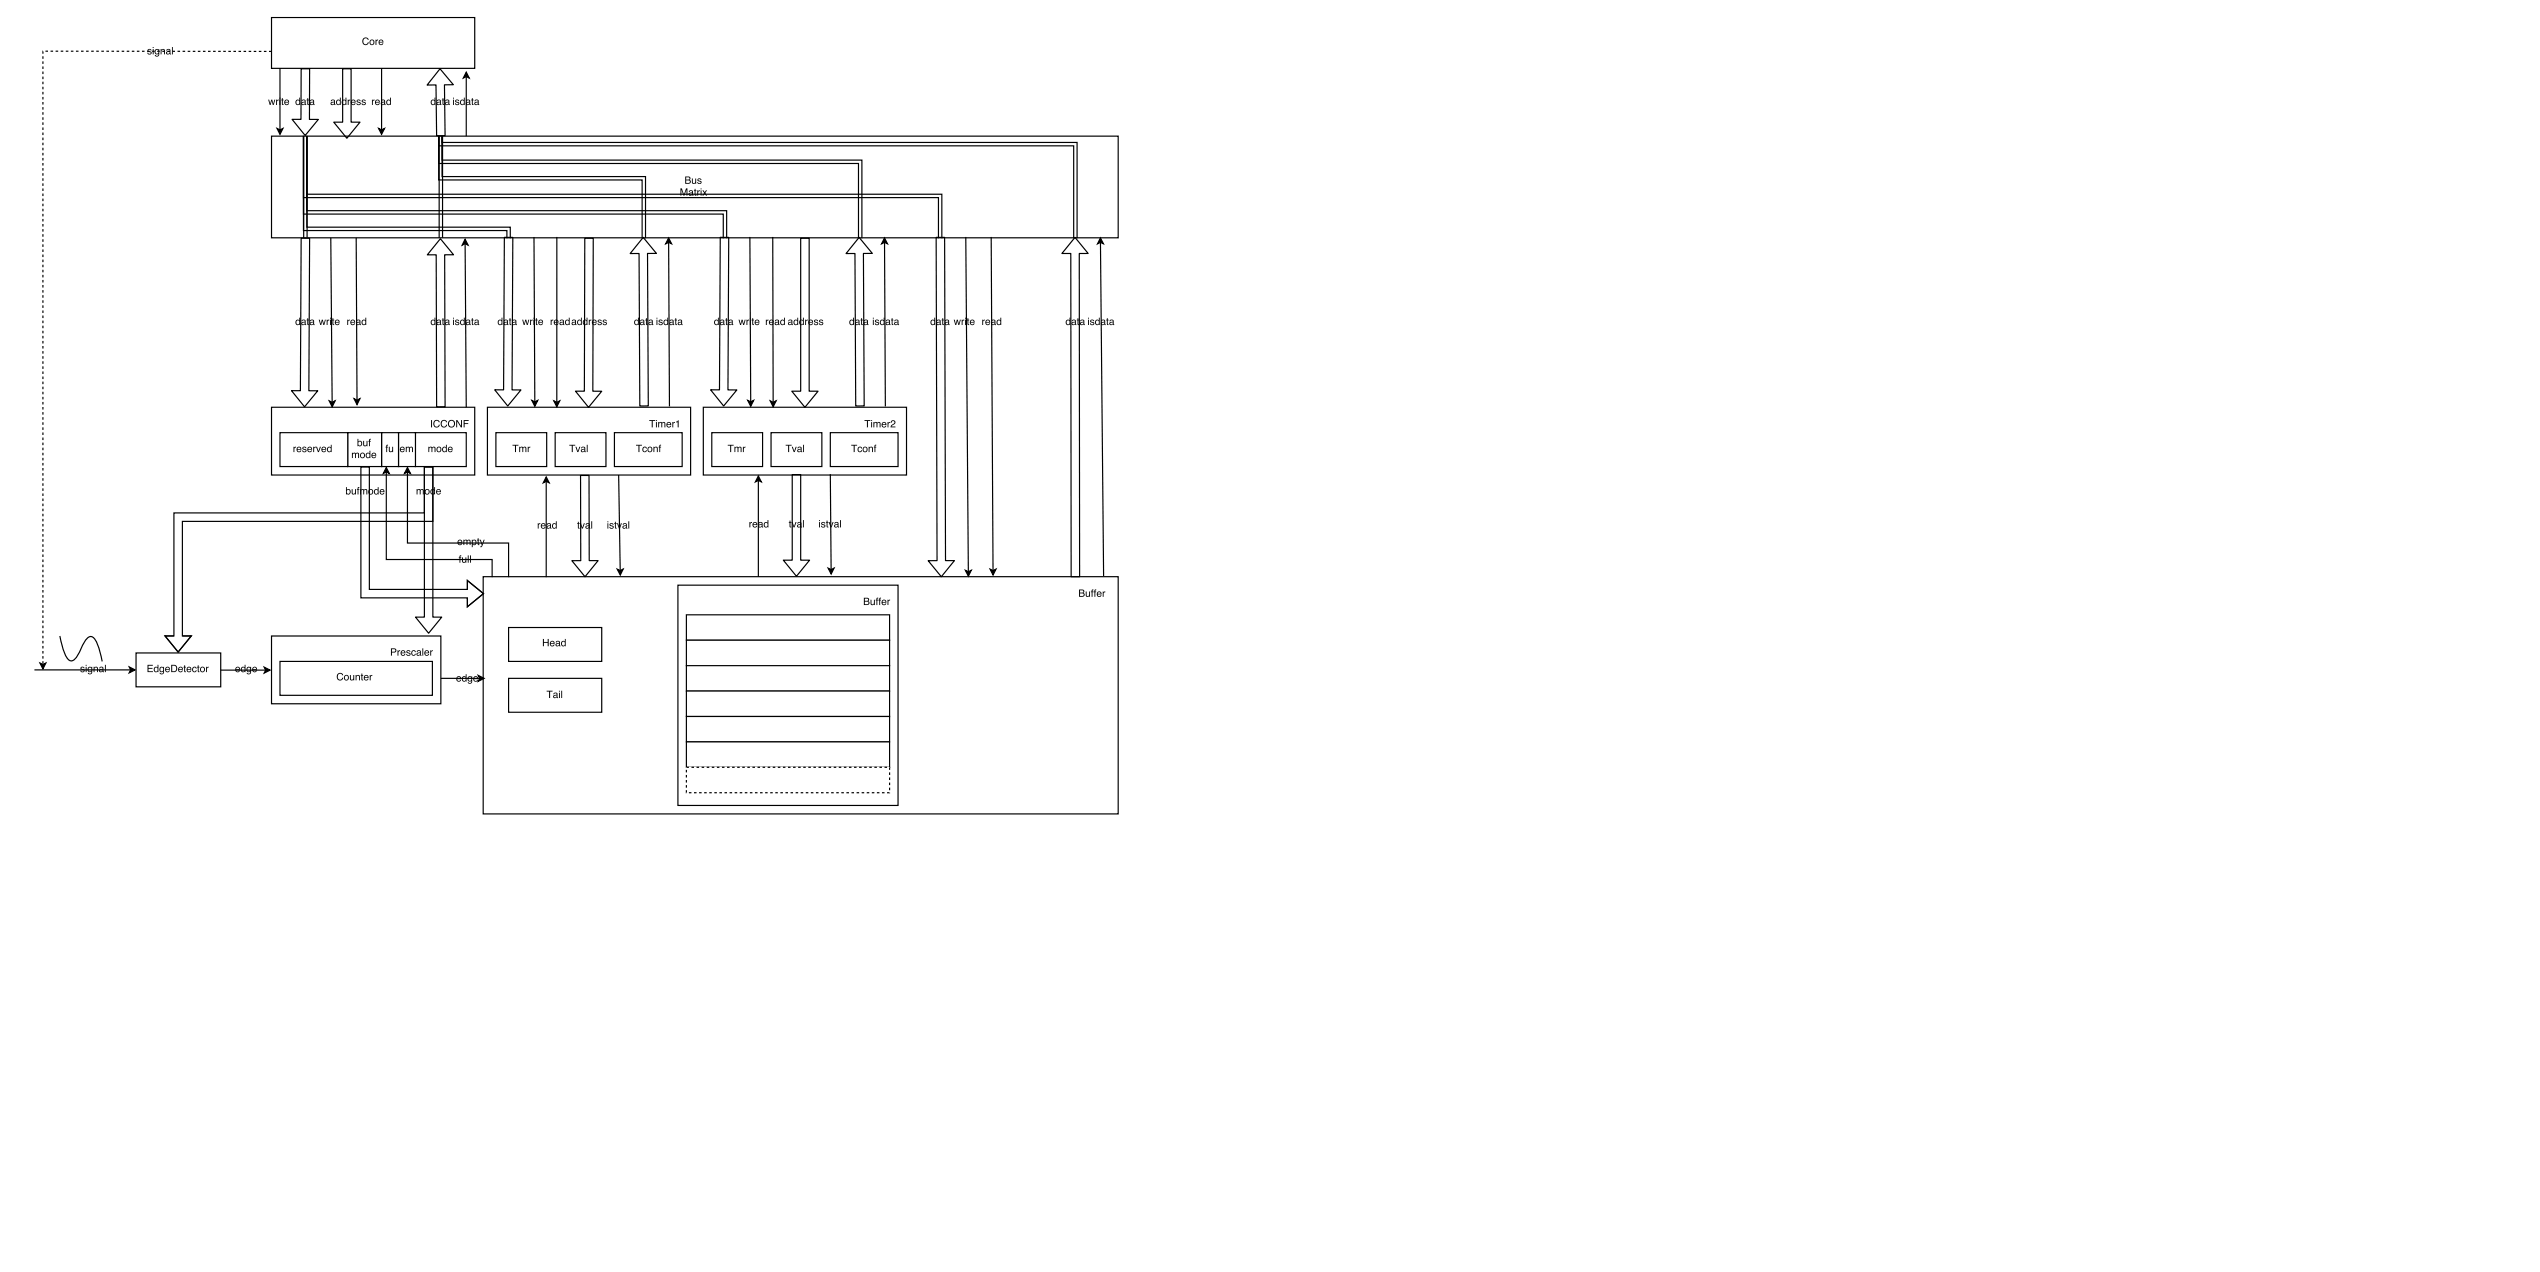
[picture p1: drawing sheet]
<svg xmlns="http://www.w3.org/2000/svg" width="762mm" height="381mm" viewBox="0 0 762 381" stroke-linecap="round" stroke-linejoin="round" font-family="sans-serif">
<path d="M38.8 199.9l1.7 .9-1.7 .9 .4-.9zM10.3 200.8h28.9" fill="none" stroke="#000" stroke-width=".35"/>
<path d="M38.8 199.9l1.7 .9-1.7 .9 .4-.9z" fill="#000"/>
<path d="M40.8 195.8h25.4v10.1h-25.4z" fill="#fff"/>
<path d="M40.8 195.8h25.4v10.1h-25.4z" fill="none" stroke="#000" stroke-width=".35"/>
<path d="M44.3 199.3h1.6v.3h-1.4v.7h1.3v.2h-1.3v.7h1.4v.3h-1.6zM46.5 200.3a.58 .58 0 0 0-.1 .8 .58 .58 0 0 0 .9 0 .58 .58 0 0 0-.1-.8zM46.4 200l.6-.1 .3 .2v-.8h.2v2.2h-.2v-.2a.78 .78 0 0 1-1.2-.2 .78 .78 0 0 1 .3-1.1zM48 200.1l.5-.2 .5 .2v-.2h.2v1.5a.7 .7 0 0 1-.5 .8 .7 .7 0 0 1-.8-.5h.2a.46 .46 0 0 0 .7 .2 .46 .46 0 0 0 .2-.6 .76 .76 0 0 1-1.2-.1 .76 .76 0 0 1 .2-1.1zM48.2 200.2a.57 .57 0 0 0-.1 .9 .57 .57 0 0 0 .8 0 .57 .57 0 0 0-.1-.8zM49.7 200.1a.73 .73 0 0 1 .9-.1 .73 .73 0 0 1 .4 .8h-1.2a.45 .45 0 0 0 .4 .5 .45 .45 0 0 0 .5-.3h.3a.8 .8 0 0 1-1.3 .4 .8 .8 0 0 1 0-1.3zM50 200.2l-.2 .4h.9l-.3-.5zM51.7 199.6v1.7h.5a.86 .86 0 0 0 .7-.9 .86 .86 0 0 0-.7-.8zM51.4 199.3h.8a1.11 1.11 0 0 1 1 1.1 1.11 1.11 0 0 1-1 1.1h-.8zM53.6 200.1a.73 .73 0 0 1 .9-.1 .73 .73 0 0 1 .4 .8h-1.2a.45 .45 0 0 0 .3 .5 .45 .45 0 0 0 .6-.3h.3a.8 .8 0 0 1-1.3 .4 .8 .8 0 0 1 0-1.3zM53.8 200.2l-.1 .4h.9l-.3-.5zM55.3 199.5h.2v.4h.3v.2h-.3v1.1l.3 .3-.5-.2v-1.2h-.3zM56.2 200.1a.73 .73 0 0 1 .9-.1 .73 .73 0 0 1 .3 .8h-1.2a.45 .45 0 0 0 .4 .5 .45 .45 0 0 0 .5-.3h.3a.8 .8 0 0 1-1.2 .4 .8 .8 0 0 1 0-1.3zM56.4 200.2l-.1 .4h.8l-.2-.5zM57.8 200.1a.65 .65 0 0 1 .7-.2 .65 .65 0 0 1 .5 .5h-.3a.44 .44 0 0 0-.5-.3 .44 .44 0 0 0-.3 .7 .42 .42 0 0 0 .3 .5 .42 .42 0 0 0 .5-.4h.3a.75 .75 0 0 1-1.1 .6 .75 .75 0 0 1-.2-1.2zM59.3 199.5h.3v.4h.2v.2h-.2v1.1l.2 .3-.5-.2v-1.2h-.2zM60.2 200.7a.6 .6 0 0 0 1.2 0 .6 .6 0 0 0-1.2 0zM60 200.7a.81 .81 0 0 1 1.6 0 .81 .81 0 0 1-1.6 0zM61.8 199.9h.3v.3l.5-.3v.3l-.5 .2v1.1h-.3z" fill="#000"/>
<path d="M81.5 5.3h60.9v15.2h-60.9z" fill="#fff"/>
<path d="M81.5 5.3h60.9v15.2h-60.9z" fill="none" stroke="#000" stroke-width=".35"/>
<path d="M108.9 11.6a.95 .95 0 0 1 1-.4 .95 .95 0 0 1 .7 .7h-.3a.74 .74 0 0 0-1-.3 .74 .74 0 0 0-.3 1.1 .67 .67 0 0 0 .7 .6 .67 .67 0 0 0 .6-.6h.3a1.05 1.05 0 0 1-1.5 .7 1.05 1.05 0 0 1-.3-1.6zM111.1 12.6a.56 .56 0 0 0 1.1 0 .56 .56 0 0 0-1.1 0zM110.8 12.7a.85 .85 0 0 1 1.7 0 .85 .85 0 0 1-1.7 0zM112.7 11.9h.2v.3l.5-.3v.2l-.5 .3v1.1h-.2zM113.8 12.1a.73 .73 0 0 1 .9-.2 .73 .73 0 0 1 .3 .9h-1.1a.45 .45 0 0 0 .3 .5 .45 .45 0 0 0 .5-.3h.3a.8 .8 0 0 1-1.2 .4 .8 .8 0 0 1 0-1.3zM114 12.2l-.1 .4h.8l-.2-.5z" fill="#000"/>
<path d="M81.5 40.8h254v30.5h-254z" fill="#fff"/>
<path d="M83.1 38.5l.9 .4 .9-.4-.9 1.8zM84 20.5v18.4M90.3 20.6h2.6l-.1 15.2h2.7l-4 4.8-3.9-4.8h2.7zM102.8 20.6h2.5v16h2.7l-3.9 4.9-4-4.9h2.7zM113.6 38.5l.9 .4 .9-.4-.9 1.8zM114.5 20.5v18.4M132 20.6l4 4.8h-2.7l.2 15.3h-2.5l-.2-15.2h-2.7zM139.9 21.6l.9 1.8-.9-.4-.9 .4zM139.9 23v17.8M81.5 40.8h254v30.5h-254z" fill="none" stroke="#000" stroke-width=".35"/>
<g fill="#000">
<path d="M139.9 21.6l.9 1.8-.9-.4-.9 .4zM83.1 38.5l.9 .4 .9-.4-.9 1.8zM113.6 38.5l.9 .4 .9-.4-.9 1.8z"/>
<path d="M80.5 29.9h.3l.3 1.2 .3-1.2h.3l.3 1.2 .3-1.2h.3l-.5 1.6h-.3l-.3-1.3-.3 1.3h-.3zM82.8 29.9h.3v.2l.5-.3v.3l-.5 .3v1.1h-.3zM83.8 29.9h.3v1.6h-.3zM83.8 29.3h.3v.3h-.3zM84.6 29.4h.2v.5h.3v.2h-.3v1l.3 .4-.5-.2v-1.2h-.2zM85.5 30.1a.73 .73 0 0 1 .9-.2 .73 .73 0 0 1 .3 .9h-1.1a.45 .45 0 0 0 .3 .5 .45 .45 0 0 0 .5-.3h.3a.8 .8 0 0 1-1.2 .4 .8 .8 0 0 1 0-1.3zM85.7 30.2l-.1 .3h.9l-.3-.4z"/>
<path d="M89 30.2a.58 .58 0 0 0-.1 .9 .58 .58 0 0 0 .9 0 .58 .58 0 0 0-.1-.9zM88.9 30l.6-.1 .3 .2v-.8h.2v2.2h-.2v-.3a.78 .78 0 0 1-1.2-.1 .78 .78 0 0 1 .3-1.1zM90.7 30.9a.35 .35 0 0 0 .4 .4 .35 .35 0 0 0 .2-.6zM90.5 30a.71 .71 0 0 1 1.2 .3l.2 1.2-.5-.2a.53 .53 0 0 1-.9 .1 .53 .53 0 0 1 .4-.8l.5-.2a.36 .36 0 0 0-.3-.4 .36 .36 0 0 0-.4 .4h-.3zM92.2 29.4h.3v.5h.2v.2h-.2v1l.2 .4-.5-.2v-1.2h-.2zM93.2 30.9a.35 .35 0 0 0 .5 .4 .35 .35 0 0 0 .1-.6zM93.1 30a.71 .71 0 0 1 1.1 .3l.2 1.2-.4-.2a.53 .53 0 0 1-.9 .1 .53 .53 0 0 1 .3-.8l.6-.2a.36 .36 0 0 0-.4-.4 .36 .36 0 0 0-.4 .4h-.2z"/>
<path d="M99.5 30.9a.35 .35 0 0 0 .4 .4 .35 .35 0 0 0 .2-.6zM99.3 30a.71 .71 0 0 1 1.2 .3l.2 1.2-.5-.2a.53 .53 0 0 1-.9 .1 .53 .53 0 0 1 .4-.8l.5-.2a.36 .36 0 0 0-.3-.4 .36 .36 0 0 0-.4 .4h-.3zM101.2 30.2a.58 .58 0 0 0-.1 .9 .58 .58 0 0 0 .9 0 .58 .58 0 0 0-.1-.9zM101.1 30l.6-.1 .3 .2v-.8h.2v2.2h-.2v-.3a.78 .78 0 0 1-1.2-.1 .78 .78 0 0 1 .3-1.1zM102.9 30.2a.58 .58 0 0 0-.1 .9 .58 .58 0 0 0 .9 0 .58 .58 0 0 0-.2-.9zM102.8 30l.6-.1 .3 .2v-.8h.2v2.2h-.2v-.3a.78 .78 0 0 1-1.2-.1 .78 .78 0 0 1 .3-1.1zM104.3 29.9h.3v.2l.5-.3v.3l-.5 .3v1.1h-.3zM105.4 30.1a.73 .73 0 0 1 .9-.2 .73 .73 0 0 1 .4 .9h-1.2a.45 .45 0 0 0 .4 .5 .45 .45 0 0 0 .5-.3h.3a.8 .8 0 0 1-1.3 .4 .8 .8 0 0 1 0-1.3zM105.7 30.2l-.2 .3h.9l-.3-.4zM107.1 30a.64 .64 0 0 1 1.1 .3h-.3a.34 .34 0 0 0-.3-.2 .34 .34 0 0 0-.3 .3 .58 .58 0 0 1 .8 .3 .58 .58 0 0 1-.3 .8l-.7-.1-.2-.4h.3a.39 .39 0 0 0 .4 .3 .39 .39 0 0 0 .3-.4 .66 .66 0 0 1-.7-.2 .66 .66 0 0 1-.1-.7zM108.7 30a.64 .64 0 0 1 1 .3h-.2a.34 .34 0 0 0-.4-.2 .34 .34 0 0 0-.3 .3h.1a.58 .58 0 0 1 .7 .3 .58 .58 0 0 1-.3 .8l-.7-.1-.2-.4h.3a.39 .39 0 0 0 .4 .3 .39 .39 0 0 0 .4-.4h-.1a.66 .66 0 0 1-.7-.2 .66 .66 0 0 1 0-.7z"/>
<path d="M111.6 29.9h.2v.2l.6-.3v.3l-.5 .3v1.1h-.3zM112.7 30.1a.73 .73 0 0 1 .9-.2 .73 .73 0 0 1 .4 .9h-1.2a.45 .45 0 0 0 .3 .5 .45 .45 0 0 0 .6-.3h.2a.8 .8 0 0 1-1.2 .4 .8 .8 0 0 1 0-1.3zM112.9 30.2l-.1 .3h.9l-.3-.4zM114.5 30.9a.35 .35 0 0 0 .5 .4 .35 .35 0 0 0 .1-.6zM114.4 30a.71 .71 0 0 1 1.1 .3l.2 1.2-.4-.2a.53 .53 0 0 1-.9 .1 .53 .53 0 0 1 .3-.8l.6-.2a.36 .36 0 0 0-.4-.4 .36 .36 0 0 0-.4 .4h-.2zM116.3 30.2a.58 .58 0 0 0-.1 .9 .58 .58 0 0 0 .8 0 .58 .58 0 0 0-.1-.9zM116.2 30l.5-.1 .3 .2v-.8h.3v2.2h-.3v-.3a.78 .78 0 0 1-1.1-.1 .78 .78 0 0 1 .3-1.1z"/>
<path d="M129.6 30.2a.58 .58 0 0 0-.1 .9 .58 .58 0 0 0 .9 0 .58 .58 0 0 0-.2-.9zM129.5 30l.6-.1 .3 .2v-.8h.2v2.2h-.2v-.3a.78 .78 0 0 1-1.2-.1 .78 .78 0 0 1 .3-1.1zM131.2 30.9a.35 .35 0 0 0 .5 .4 .35 .35 0 0 0 .2-.6zM131.1 30a.71 .71 0 0 1 1.2 .3l.1 1.2-.4-.2a.53 .53 0 0 1-.9 .1 .53 .53 0 0 1 .3-.8l.6-.2a.36 .36 0 0 0-.3-.4 .36 .36 0 0 0-.4 .4h-.3zM132.8 29.4h.2v.5h.3v.2h-.3v1l.3 .4-.5-.2v-1.2h-.3zM133.8 30.9a.35 .35 0 0 0 .4 .4 .35 .35 0 0 0 .2-.6zM133.6 30a.71 .71 0 0 1 1.2 .3l.2 1.2-.5-.2a.53 .53 0 0 1-.9 .1 .53 .53 0 0 1 .4-.8l.5-.2a.36 .36 0 0 0-.3-.4 .36 .36 0 0 0-.4 .4h-.2z"/>
<path d="M135.9 29.9h.3v1.6h-.3zM135.9 29.3h.3v.3h-.3zM136.7 30a.64 .64 0 0 1 1.1 .3h-.3a.34 .34 0 0 0-.3-.2 .34 .34 0 0 0-.4 .3h.1a.58 .58 0 0 1 .8 .3 .58 .58 0 0 1-.3 .8l-.7-.1-.2-.4h.3a.39 .39 0 0 0 .3 .3 .39 .39 0 0 0 .4-.4 .66 .66 0 0 1-.7-.2 .66 .66 0 0 1-.1-.7zM138.4 30.2a.58 .58 0 0 0-.1 .9 .58 .58 0 0 0 .9 0 .58 .58 0 0 0-.2-.9zM138.3 30l.6-.1 .3 .2v-.8h.2v2.2h-.2v-.3a.78 .78 0 0 1-1.2-.1 .78 .78 0 0 1 .3-1.1zM140 30.9a.35 .35 0 0 0 .5 .4 .35 .35 0 0 0 .2-.6zM139.9 30a.71 .71 0 0 1 1.2 .3l.1 1.2-.4-.2a.53 .53 0 0 1-.9 .1 .53 .53 0 0 1 .3-.8l.6-.2a.36 .36 0 0 0-.3-.4 .36 .36 0 0 0-.4 .4h-.3zM141.6 29.4h.2v.5h.3v.2h-.3v1l.3 .4-.5-.2v-1.2h-.3zM142.6 30.9a.35 .35 0 0 0 .4 .4 .35 .35 0 0 0 .2-.6zM142.4 30a.71 .71 0 0 1 1.2 .3l.2 1.2-.4-.2a.53 .53 0 0 1-1 .1 .53 .53 0 0 1 .4-.8l.5-.2a.36 .36 0 0 0-.3-.4 .36 .36 0 0 0-.4 .4h-.2z"/>
<path d="M204.1 56.5h.5l.6 1.8 .6-1.8h.4v2.2h-.3l.1-1.9-.7 1.9h-.3l-.6-1.9v1.9h-.3zM206.9 58.1a.35 .35 0 0 0 .4 .4 .35 .35 0 0 0 .2-.6zM206.7 57.2a.71 .71 0 0 1 1.2 .3l.2 1.2-.5-.3a.53 .53 0 0 1-.9 .2 .53 .53 0 0 1 .4-.9l.5-.1a.36 .36 0 0 0-.3-.4 .36 .36 0 0 0-.4 .4h-.3zM208.4 56.6h.3v.5h.2v.2h-.2v1l.2 .4-.5-.2v-1.2h-.2zM209.2 57.1h.2v.2l.6-.3v.3l-.5 .3v1.1h-.3zM210.2 57.1h.3v1.6h-.3zM210.2 56.5h.3v.3h-.3zM210.7 57.1h.4l.3 .5 .4-.5h.3l-.5 .7 .5 .9h-.3l-.4-.6-.4 .6h-.3l.5-.9z"/>
<path d="M205.9 53.2v.6h.5a.35 .35 0 0 0 .5-.3 .35 .35 0 0 0-.5-.3zM205.9 54.1v.8h.6a.4 .4 0 0 0 .5-.5 .4 .4 0 0 0-.6-.3zM205.6 52.9h.9a.54 .54 0 0 1 .6 .4 .54 .54 0 0 1-.2 .6 .62 .62 0 0 1 .3 .8 .62 .62 0 0 1-.7 .4h-.9zM207.6 53.5h.2v1.1a.41 .41 0 0 0 .6 .3 .41 .41 0 0 0 .2-.6v-.8h.2v1.6h-.2v-.2a.55 .55 0 0 1-.6 .2 .55 .55 0 0 1-.4-.5zM209.4 53.6a.64 .64 0 0 1 1 .4h-.2a.34 .34 0 0 0-.4-.3 .34 .34 0 0 0-.3 .3l.1 .1a.58 .58 0 0 1 .8 .3 .58 .58 0 0 1-.4 .7l-.7-.1-.1-.4h.2a.39 .39 0 0 0 .4 .3 .39 .39 0 0 0 .4-.3l-.1-.1a.66 .66 0 0 1-.6-.2 .66 .66 0 0 1-.1-.7z"/>
</g>
<path d="M81.5 122.1h60.9v20.3h-60.9z" fill="#fff"/>
<path d="M81.5 122.1h60.9v20.3h-60.9z" fill="none" stroke="#000" stroke-width=".35"/>
<path d="M124.6 129.7h15.3v10.2h-15.3z" fill="#fff"/>
<path d="M124.6 129.7h15.3v10.2h-15.3z" fill="none" stroke="#000" stroke-width=".35"/>
<path d="M128.5 133.9h.3v.3a.52 .52 0 0 1 .9 0 .53 .53 0 0 1 .6-.3 .53 .53 0 0 1 .4 .6v1h-.3v-1.2l-.3-.1-.4 .2v1.1h-.3v-1a.36 .36 0 0 0-.4-.3 .36 .36 0 0 0-.2 .5v.8h-.3zM131.2 134.7a.56 .56 0 0 0 1.1 0 .56 .56 0 0 0-1.1 0zM130.9 134.8a.85 .85 0 0 1 1.7 0 .85 .85 0 0 1-1.7 0zM133 134.3a.58 .58 0 0 0-.1 .9 .58 .58 0 0 0 .9 0 .58 .58 0 0 0-.1-.9zM132.9 134l.6-.1 .3 .2v-.8h.2v2.2h-.2v-.2a.78 .78 0 0 1-1.2-.1 .78 .78 0 0 1 .3-1.2zM134.6 134.1a.73 .73 0 0 1 .8-.1 .73 .73 0 0 1 .4 .8h-1.2a.45 .45 0 0 0 .4 .5 .45 .45 0 0 0 .5-.3h.3a.8 .8 0 0 1-1.3 .4 .8 .8 0 0 1 .1-1.3zM134.8 134.3l-.2 .3h.9l-.3-.4z" fill="#000"/>
<path d="M119.6 129.7h5v10.2h-5z" fill="#fff"/>
<path d="M119.6 129.7h5v10.2h-5z" fill="none" stroke="#000" stroke-width=".35"/>
<path d="M120.2 134.1a.73 .73 0 0 1 .9-.1 .73 .73 0 0 1 .3 .8h-1.2a.45 .45 0 0 0 .4 .5 .45 .45 0 0 0 .5-.3h.3a.8 .8 0 0 1-1.2 .4 .8 .8 0 0 1 0-1.3zM120.4 134.3l-.2 .3h.9l-.3-.4zM121.7 133.9h.3v.3a.52 .52 0 0 1 .9 0 .53 .53 0 0 1 .6-.3 .53 .53 0 0 1 .4 .6v1h-.3v-1.2l-.3-.1-.3 .2-.1 1.1h-.2v-1a.36 .36 0 0 0-.5-.3 .36 .36 0 0 0-.2 .5v.8h-.3z" fill="#000"/>
<path d="M114.5 129.7h5.1v10.2h-5.1z" fill="#fff"/>
<path d="M114.5 129.7h5.1v10.2h-5.1z" fill="none" stroke="#000" stroke-width=".35"/>
<path d="M115.9 133.5l.5-.2-.3 .4 .3 .5h-.3v1.3h-.2v-1.3h-.2zM116.6 133.9h.3v1.1a.41 .41 0 0 0 .6 .3 .41 .41 0 0 0 .2-.6v-.8h.2v1.6h-.2v-.2a.55 .55 0 0 1-.6 .3 .55 .55 0 0 1-.5-.6z" fill="#000"/>
<path d="M104.3 129.7h10.2v10.2h-10.2z" fill="#fff"/>
<path d="M104.3 129.7h10.2v10.2h-10.2z" fill="none" stroke="#000" stroke-width=".35"/>
<g fill="#000">
<path d="M105.6 135.7h.2v.3a.52 .52 0 0 1 .9 0 .53 .53 0 0 1 .7-.3 .53 .53 0 0 1 .3 .6v1h-.3v-1.2l-.2-.2-.4 .3v1.1h-.3v-1a.36 .36 0 0 0-.5-.4 .36 .36 0 0 0-.2 .6v.8h-.2zM108.2 136.5a.6 .6 0 0 0 1.2 0 .6 .6 0 0 0-1.2 0zM108 136.6a.81 .81 0 0 1 1.6 0 .81 .81 0 0 1-1.6 0zM110.1 136.1a.58 .58 0 0 0-.1 .9 .58 .58 0 0 0 .9-.1 .58 .58 0 0 0-.2-.8zM110 135.8l.6-.1 .3 .2v-.8h.2v2.2h-.2v-.2a.78 .78 0 0 1-1.2-.1 .78 .78 0 0 1 .3-1.2zM111.6 135.9a.73 .73 0 0 1 .9-.1 .73 .73 0 0 1 .4 .8h-1.2a.45 .45 0 0 0 .3 .5 .45 .45 0 0 0 .6-.3h.2a.8 .8 0 0 1-1.2 .4 .8 .8 0 0 1 0-1.3zM111.8 136.1l-.1 .3h.9l-.3-.4z"/>
<path d="M107.2 131.6h.3v.8a.73 .73 0 0 1 1.2 .6 .73 .73 0 0 1-1.2 .6v.2h-.3zM107.6 132.5a.57 .57 0 0 0-.1 .9 .57 .57 0 0 0 .8 0 .57 .57 0 0 0 0-.9l-.3-.1zM109 132.2h.2v1a.41 .41 0 0 0 .6 .4 .41 .41 0 0 0 .2-.6v-.8h.2v1.6h-.2v-.3a.55 .55 0 0 1-.6 .3 .55 .55 0 0 1-.4-.5zM110.8 131.7l.5-.1-.3 .4 .3 .4h-.3v1.4h-.3v-1.4h-.2z"/>
</g>
<path d="M84 129.7h20.3v10.2h-20.3z" fill="#fff"/>
<path d="M90.3 71.4h2.6l-.2 45.8h2.6l-3.9 4.8-3.9-4.9h2.6zM99.2 71.3l.4 49.3M106.9 71.3l.2 48.7M132.1 71.6l4 4.8h-2.7l.1 45.6h-2.5l-.1-45.6h-2.7zM139.5 71.7l.9 1.8-.9-.4-.9 .4zM139.5 73.1l.4 49M106.2 119.5l.9 .5 .9-.5-.9 1.8zM84 129.7h20.3v10.2h-20.3zM98.8 120.2l.8 .4 .9-.4-.8 1.8z" fill="none" stroke="#000" stroke-width=".35"/>
<g fill="#000">
<path d="M139.5 71.7l.9 1.8-.9-.4-.9 .4zM98.8 120.2l.8 .4 .9-.4-.8 1.8zM106.2 119.5l.9 .5 .9-.5-.9 1.8z"/>
<path d="M89 96.2a.58 .58 0 0 0-.1 .9 .58 .58 0 0 0 .9 0 .58 .58 0 0 0-.1-.9zM88.9 95.9l.6-.1 .3 .2v-.8h.2v2.2h-.2v-.2a.78 .78 0 0 1-1.2-.1 .78 .78 0 0 1 .3-1.2zM90.7 96.9a.35 .35 0 0 0 .4 .3 .35 .35 0 0 0 .2-.5zM90.5 96a.71 .71 0 0 1 1.2 .2l.2 1.2-.5-.2a.53 .53 0 0 1-.9 .2 .53 .53 0 0 1 .4-.9l.5-.1a.36 .36 0 0 0-.3-.4 .36 .36 0 0 0-.4 .3h-.3zM92.2 95.4h.3v.4h.2v.3h-.2v1l.2 .3-.5-.1v-1.2h-.2zM93.2 96.9a.35 .35 0 0 0 .5 .3 .35 .35 0 0 0 .1-.5zM93.1 96a.71 .71 0 0 1 1.1 .2l.2 1.2-.4-.2a.53 .53 0 0 1-.9 .2 .53 .53 0 0 1 .3-.9l.6-.1a.36 .36 0 0 0-.4-.4 .36 .36 0 0 0-.4 .3h-.2z"/>
<path d="M95.6 95.8h.3l.3 1.3 .3-1.3h.3l.4 1.3 .3-1.3h.2l-.4 1.6h-.3l-.3-1.2-.3 1.2h-.3zM98 95.8h.3v.3l.5-.3v.3l-.5 .3v1h-.3zM99 95.9h.3v1.5h-.3zM99 95.3h.3v.3h-.3zM99.7 95.4h.3v.4h.3v.3h-.3v1l.3 .3-.5-.1-.1-1.2h-.2zM100.6 96a.73 .73 0 0 1 .9-.1 .73 .73 0 0 1 .4 .8h-1.2a.45 .45 0 0 0 .4 .5 .45 .45 0 0 0 .5-.3h.3a.8 .8 0 0 1-1.3 .4 .8 .8 0 0 1 0-1.3zM100.9 96.2l-.2 .3h.9l-.3-.4z"/>
<path d="M104.2 95.8h.2v.3l.5-.3v.3l-.4 .3-.1 1h-.2zM105.3 96a.73 .73 0 0 1 .9-.1 .73 .73 0 0 1 .3 .8h-1.1a.45 .45 0 0 0 .3 .5 .45 .45 0 0 0 .6-.3h.2a.8 .8 0 0 1-1.2 .4 .8 .8 0 0 1 0-1.3zM105.5 96.2l-.1 .3h.9l-.3-.4zM107.1 96.9a.35 .35 0 0 0 .5 .3 .35 .35 0 0 0 .1-.5zM107 96a.71 .71 0 0 1 1.1 .2l.2 1.2-.4-.2a.53 .53 0 0 1-.9 .2 .53 .53 0 0 1 .3-.9l.6-.1a.36 .36 0 0 0-.4-.4 .36 .36 0 0 0-.4 .3h-.2zM108.9 96.2a.58 .58 0 0 0-.1 .9 .58 .58 0 0 0 .8 0 .58 .58 0 0 0-.1-.9zM108.8 95.9l.5-.1 .3 .2v-.8h.3v2.2h-.3v-.2a.78 .78 0 0 1-1.1-.1 .78 .78 0 0 1 .3-1.2z"/>
<path d="M129.6 96.2a.58 .58 0 0 0-.1 .9 .58 .58 0 0 0 .9 0 .58 .58 0 0 0-.2-.9zM129.5 95.9l.6-.1 .3 .2v-.8h.2v2.2h-.2v-.2a.78 .78 0 0 1-1.2-.1 .78 .78 0 0 1 .3-1.2zM131.2 96.9a.35 .35 0 0 0 .5 .3 .35 .35 0 0 0 .2-.5zM131.1 96a.71 .71 0 0 1 1.2 .2l.1 1.2-.4-.2a.53 .53 0 0 1-.9 .2 .53 .53 0 0 1 .3-.9l.6-.1a.36 .36 0 0 0-.3-.4 .36 .36 0 0 0-.4 .3h-.3zM132.8 95.4h.2v.4h.3v.3h-.3v1l.3 .3-.5-.1v-1.2h-.3zM133.8 96.9a.35 .35 0 0 0 .4 .3 .35 .35 0 0 0 .2-.5zM133.6 96a.71 .71 0 0 1 1.2 .2l.2 1.2-.5-.2a.53 .53 0 0 1-.9 .2 .53 .53 0 0 1 .4-.9l.5-.1a.36 .36 0 0 0-.3-.4 .36 .36 0 0 0-.4 .3h-.2z"/>
<path d="M135.9 95.9h.3v1.5h-.3zM135.9 95.3h.3v.3h-.3zM136.7 95.9a.64 .64 0 0 1 1.1 .4h-.3a.34 .34 0 0 0-.3-.3 .34 .34 0 0 0-.4 .3l.1 .1a.58 .58 0 0 1 .8 .3 .58 .58 0 0 1-.3 .8l-.7-.2-.2-.4h.3a.39 .39 0 0 0 .3 .4 .39 .39 0 0 0 .4-.4 .66 .66 0 0 1-.7-.3 .66 .66 0 0 1-.1-.7zM138.4 96.2a.58 .58 0 0 0-.1 .9 .58 .58 0 0 0 .9 0 .58 .58 0 0 0-.2-.9zM138.3 95.9l.6-.1 .3 .2v-.8h.2v2.2h-.2v-.2a.78 .78 0 0 1-1.2-.1 .78 .78 0 0 1 .3-1.2zM140 96.9a.35 .35 0 0 0 .5 .3 .35 .35 0 0 0 .2-.5zM139.9 96a.71 .71 0 0 1 1.2 .2l.1 1.2-.4-.2a.53 .53 0 0 1-.9 .2 .53 .53 0 0 1 .3-.9l.6-.1a.36 .36 0 0 0-.3-.4 .36 .36 0 0 0-.4 .3h-.3zM141.6 95.4h.2v.4h.3v.3h-.3v1l.3 .3-.5-.1v-1.2h-.3zM142.6 96.9a.35 .35 0 0 0 .4 .3 .35 .35 0 0 0 .2-.5zM142.4 96a.71 .71 0 0 1 1.2 .2l.2 1.2-.4-.2a.53 .53 0 0 1-1 .2 .53 .53 0 0 1 .4-.9l.5-.1a.36 .36 0 0 0-.3-.4 .36 .36 0 0 0-.4 .3h-.2z"/>
<path d="M88 133.9h.3v.3l.5-.3v.3l-.5 .3v1h-.3zM89.2 134.1a.73 .73 0 0 1 .9-.1 .73 .73 0 0 1 .3 .8h-1.2a.45 .45 0 0 0 .4 .5 .45 .45 0 0 0 .5-.3h.3a.8 .8 0 0 1-1.2 .4 .8 .8 0 0 1 0-1.3zM89.4 134.3l-.1 .3h.8l-.2-.4zM90.9 134a.64 .64 0 0 1 1 .4h-.2a.34 .34 0 0 0-.4-.3 .34 .34 0 0 0-.3 .3l.1 .1a.58 .58 0 0 1 .7 .3 .58 .58 0 0 1-.3 .8l-.7-.2-.2-.4h.3a.39 .39 0 0 0 .4 .4 .39 .39 0 0 0 .4-.4h-.1a.66 .66 0 0 1-.6-.3 .66 .66 0 0 1-.1-.7zM92.4 134.1a.73 .73 0 0 1 .9-.1 .73 .73 0 0 1 .3 .8h-1.1a.45 .45 0 0 0 .3 .5 .45 .45 0 0 0 .5-.3h.3a.8 .8 0 0 1-1.2 .4 .8 .8 0 0 1 0-1.3zM92.6 134.3l-.1 .3h.9l-.3-.4zM94 133.9h.2v.3l.5-.3v.3l-.4 .3-.1 1h-.2zM94.8 133.9h.3l.4 1.3 .5-1.3h.3l-.6 1.6h-.3zM96.6 134.1a.73 .73 0 0 1 .9-.1 .73 .73 0 0 1 .4 .8h-1.2a.45 .45 0 0 0 .3 .5 .45 .45 0 0 0 .6-.3h.2a.8 .8 0 0 1-1.2 .4 .8 .8 0 0 1 0-1.3zM96.8 134.3l-.1 .3h.9l-.3-.4zM98.5 134.3a.58 .58 0 0 0-.1 .9 .58 .58 0 0 0 .9 0 .58 .58 0 0 0-.2-.9zM98.4 134l.5-.1 .3 .2v-.8h.3v2.2h-.2v-.2a.78 .78 0 0 1-1.2-.1 .78 .78 0 0 1 .3-1.2z"/>
<path d="M129.3 125.9h.3v2.2h-.3zM130.3 126.2a.95 .95 0 0 1 .9-.3 .95 .95 0 0 1 .7 .7h-.3a.74 .74 0 0 0-1-.4 .74 .74 0 0 0-.3 1.1 .67 .67 0 0 0 .7 .6 .67 .67 0 0 0 .6-.6h.3a1.05 1.05 0 0 1-1.4 .8 1.05 1.05 0 0 1-.4-1.7zM132.5 126.2a.95 .95 0 0 1 .9-.3 .95 .95 0 0 1 .7 .7h-.3a.74 .74 0 0 0-1-.4 .74 .74 0 0 0-.3 1.1 .67 .67 0 0 0 .7 .6 .67 .67 0 0 0 .6-.6h.3a1.05 1.05 0 0 1-1.4 .8 1.05 1.05 0 0 1-.4-1.7zM134.3 127a1.15 1.15 0 0 1 2.3 0 1.15 1.15 0 0 1-2.3 0zM134.7 127a.84 .84 0 0 0 1.6 0 .84 .84 0 0 0-1.6 0zM136.9 125.9h.3l1.1 1.8v-1.8h.3v2.2h-.3l-1.2-1.7v1.7h-.2zM139.1 125.9h1.5v.3h-1.2v.7h1.1v.2h-1.1v1h-.3z"/>
</g>
<path d="M146.2 122.1h61v20.3h-61z" fill="#fff"/>
<path d="M146.2 122.1h61v20.3h-61z" fill="none" stroke="#000" stroke-width=".35"/>
<path d="M194.8 125.9h1.8v.3h-.8v1.9h-.3v-1.9h-.7zM196.8 126.5h.3v1.6h-.3zM196.8 125.9h.3v.3h-.3zM197.5 126.5h.2v.3a.52 .52 0 0 1 .9 0 .53 .53 0 0 1 .6-.3 .53 .53 0 0 1 .4 .6v1h-.3v-1.2l-.2-.2-.4 .3v1.1h-.3v-1a.36 .36 0 0 0-.5-.4 .36 .36 0 0 0-.2 .6v.8h-.2zM200.1 126.7a.73 .73 0 0 1 .9-.1 .73 .73 0 0 1 .4 .8h-1.2a.45 .45 0 0 0 .3 .5 .45 .45 0 0 0 .6-.3h.2a.8 .8 0 0 1-1.2 .4 .8 .8 0 0 1 0-1.3zM200.3 126.9l-.1 .3h.9l-.3-.4zM201.7 126.5h.3v.3l.5-.3v.3l-.5 .3v1h-.3zM202.8 126.4l.8-.4v2.1h-.3v-1.5h-.5z" fill="#000"/>
<path d="M148.8 129.7h15.2v10.2h-15.2z" fill="#fff"/>
<path d="M148.8 129.7h15.2v10.2h-15.2z" fill="none" stroke="#000" stroke-width=".35"/>
<path d="M153.8 133.4h1.7v.2h-.7v1.9h-.3v-1.9h-.7zM155.8 133.9h.2v.3a.52 .52 0 0 1 .9 0 .53 .53 0 0 1 .6-.3 .53 .53 0 0 1 .4 .6v1h-.3v-1.2l-.2-.1-.4 .2v1.1h-.3v-1a.36 .36 0 0 0-.5-.3 .36 .36 0 0 0-.2 .5v.8h-.2zM158.3 133.9h.3v.3l.5-.3v.3l-.5 .3v1h-.3z" fill="#000"/>
<path d="M166.5 129.7h15.3v10.2h-15.3z" fill="#fff"/>
<path d="M166.5 129.7h15.3v10.2h-15.3z" fill="none" stroke="#000" stroke-width=".35"/>
<path d="M170.8 133.4h1.8v.2h-.8v1.9h-.3v-1.9h-.7zM172.6 133.9h.3l.5 1.3 .4-1.3h.3l-.6 1.6h-.3zM174.6 135a.35 .35 0 0 0 .4 .3 .35 .35 0 0 0 .2-.5zM174.4 134.1a.71 .71 0 0 1 1.2 .2l.2 1.2-.5-.2a.53 .53 0 0 1-.9 .2 .53 .53 0 0 1 .4-.9l.5-.1a.36 .36 0 0 0-.3-.4 .36 .36 0 0 0-.4 .3h-.3zM176 133.4h.3v2.1h-.3z" fill="#000"/>
<path d="M184.3 129.7h20.3v10.2h-20.3z" fill="#fff"/>
<path d="M151.3 71.2h2.5l-.2 45.7h2.7l-4 4.8-3.9-4.8h2.7zM160.2 71l.2 49.5M167.1 71l-.1 49.6M175.4 71.4h2.6l-.2 45.9h2.7l-3.9 4.8-4-4.8h2.7zM193 71.2l3.9 4.8h-2.6l.2 45.7h-2.6l-.2-45.7h-2.6zM200.6 71.3l.9 1.8-.9-.4-.9 .4zM200.6 72.7l.2 49.1M159.6 120l.8 .5 .9-.5-.8 1.8zM166.2 120.2l.8 .4 .9-.4-.9 1.8zM184.3 129.7h20.3v10.2h-20.3z" fill="none" stroke="#000" stroke-width=".35"/>
<g fill="#000">
<path d="M200.6 71.3l.9 1.8-.9-.4-.9 .4zM159.6 120l.8 .5 .9-.5-.8 1.8zM166.2 120.2l.8 .4 .9-.4-.9 1.8z"/>
<path d="M149.7 96.2a.58 .58 0 0 0-.1 .9 .58 .58 0 0 0 .9 0 .58 .58 0 0 0-.1-.9zM149.6 95.9l.6-.1 .3 .2v-.8h.2v2.2h-.2v-.2a.78 .78 0 0 1-1.2-.1 .78 .78 0 0 1 .3-1.2zM151.4 96.9a.35 .35 0 0 0 .4 .3 .35 .35 0 0 0 .2-.5zM151.2 96a.71 .71 0 0 1 1.2 .2l.1 1.2-.4-.2a.53 .53 0 0 1-.9 .2 .53 .53 0 0 1 .3-.9l.6-.1a.36 .36 0 0 0-.3-.4 .36 .36 0 0 0-.4 .3h-.3zM152.9 95.4h.2v.4h.3v.3h-.3v1l.3 .3-.5-.1v-1.2h-.3zM153.9 96.9a.35 .35 0 0 0 .5 .3 .35 .35 0 0 0 .1-.5zM153.8 96a.71 .71 0 0 1 1.1 .2l.2 1.2-.4-.2a.53 .53 0 0 1-1 .2 .53 .53 0 0 1 .4-.9l.5-.1a.36 .36 0 0 0-.3-.4 .36 .36 0 0 0-.4 .3h-.2z"/>
<path d="M156.7 95.8h.3l.3 1.3 .3-1.3h.3l.3 1.3 .3-1.3h.3l-.5 1.6h-.3l-.3-1.2-.3 1.2h-.3zM159 95.8h.3v.3l.5-.3v.3l-.5 .3v1h-.3zM160 95.9h.3v1.5h-.3zM160 95.3h.3v.3h-.3zM160.8 95.4h.2v.4h.3v.3h-.3v1l.3 .3-.5-.1v-1.2h-.2zM161.7 96a.73 .73 0 0 1 .9-.1 .73 .73 0 0 1 .3 .8h-1.1a.45 .45 0 0 0 .3 .5 .45 .45 0 0 0 .5-.3h.3a.8 .8 0 0 1-1.2 .4 .8 .8 0 0 1 0-1.3zM161.9 96.2l-.1 .3h.9l-.3-.4z"/>
<path d="M165.2 95.8h.3v.3l.5-.3v.3l-.5 .3v1h-.3zM166.3 96a.73 .73 0 0 1 .9-.1 .73 .73 0 0 1 .4 .8h-1.2a.45 .45 0 0 0 .3 .5 .45 .45 0 0 0 .6-.3h.3a.8 .8 0 0 1-1.3 .4 .8 .8 0 0 1 0-1.3zM166.5 96.2l-.1 .3h.9l-.3-.4zM168.1 96.9a.35 .35 0 0 0 .5 .3 .35 .35 0 0 0 .2-.5zM168 96a.71 .71 0 0 1 1.2 .2l.1 1.2-.4-.2a.53 .53 0 0 1-.9 .2 .53 .53 0 0 1 .3-.9l.6-.1a.36 .36 0 0 0-.3-.4 .36 .36 0 0 0-.4 .3h-.3zM169.9 96.2a.58 .58 0 0 0-.1 .9 .58 .58 0 0 0 .9 0 .58 .58 0 0 0-.2-.9zM169.8 95.9l.5-.1 .3 .2v-.8h.3v2.2h-.2v-.2a.78 .78 0 0 1-1.2-.1 .78 .78 0 0 1 .3-1.2z"/>
<path d="M171.8 96.9a.35 .35 0 0 0 .4 .3 .35 .35 0 0 0 .2-.5zM171.6 96a.71 .71 0 0 1 1.2 .2l.2 1.2-.5-.2a.53 .53 0 0 1-.9 .2 .53 .53 0 0 1 .4-.9l.5-.1a.36 .36 0 0 0-.3-.4 .36 .36 0 0 0-.4 .3h-.2zM173.5 96.2a.58 .58 0 0 0-.1 .9 .58 .58 0 0 0 .9 0 .58 .58 0 0 0-.1-.9zM173.4 95.9l.6-.1 .3 .2v-.8h.2v2.2h-.2v-.2a.78 .78 0 0 1-1.2-.1 .78 .78 0 0 1 .3-1.2zM175.2 96.2a.58 .58 0 0 0-.1 .9 .58 .58 0 0 0 .9 0 .58 .58 0 0 0-.1-.9zM175.1 95.9l.6-.1 .3 .2v-.8h.2v2.2h-.2v-.2a.78 .78 0 0 1-1.2-.1 .78 .78 0 0 1 .3-1.2zM176.6 95.8h.3v.3l.5-.3v.3l-.5 .3v1h-.3zM177.8 96a.73 .73 0 0 1 .9-.1 .73 .73 0 0 1 .3 .8h-1.2a.45 .45 0 0 0 .4 .5 .45 .45 0 0 0 .5-.3h.3a.8 .8 0 0 1-1.2 .4 .8 .8 0 0 1 0-1.3zM178 96.2l-.2 .3h.9l-.3-.4zM179.4 95.9a.64 .64 0 0 1 1.1 .4h-.3a.34 .34 0 0 0-.3-.3 .34 .34 0 0 0-.3 .3l.1 .1a.58 .58 0 0 1 .7 .3 .58 .58 0 0 1-.3 .8l-.7-.2-.2-.4h.3a.39 .39 0 0 0 .4 .4 .39 .39 0 0 0 .4-.4h-.1a.66 .66 0 0 1-.7-.3 .66 .66 0 0 1-.1-.7zM181 95.9a.64 .64 0 0 1 1 .4h-.2a.34 .34 0 0 0-.4-.3 .34 .34 0 0 0-.3 .3l.1 .1a.58 .58 0 0 1 .8 .3 .58 .58 0 0 1-.4 .8l-.7-.2-.1-.4h.2a.39 .39 0 0 0 .4 .4 .39 .39 0 0 0 .4-.4h-.1a.66 .66 0 0 1-.6-.3 .66 .66 0 0 1-.1-.7z"/>
<path d="M190.6 96.2a.58 .58 0 0 0-.1 .9 .58 .58 0 0 0 .9 0 .58 .58 0 0 0-.1-.9zM190.5 95.9l.6-.1 .3 .2v-.8h.2v2.2h-.2v-.2a.78 .78 0 0 1-1.2-.1 .78 .78 0 0 1 .3-1.2zM192.3 96.9a.35 .35 0 0 0 .4 .3 .35 .35 0 0 0 .2-.5zM192.1 96a.71 .71 0 0 1 1.2 .2l.2 1.2-.5-.2a.53 .53 0 0 1-.9 .2 .53 .53 0 0 1 .4-.9l.5-.1a.36 .36 0 0 0-.3-.4 .36 .36 0 0 0-.4 .3h-.3zM193.8 95.4h.3v.4h.2v.3h-.2v1l.2 .3-.5-.1v-1.2h-.2zM194.8 96.9a.35 .35 0 0 0 .5 .3 .35 .35 0 0 0 .1-.5zM194.7 96a.71 .71 0 0 1 1.1 .2l.2 1.2-.4-.2a.53 .53 0 0 1-.9 .2 .53 .53 0 0 1 .3-.9l.6-.1a.36 .36 0 0 0-.4-.4 .36 .36 0 0 0-.4 .3h-.2z"/>
<path d="M196.9 95.9h.3v1.5h-.3zM196.9 95.3h.3v.3h-.3zM197.7 95.9a.64 .64 0 0 1 1.1 .4h-.3a.34 .34 0 0 0-.3-.3 .34 .34 0 0 0-.3 .3v.1a.58 .58 0 0 1 .8 .3 .58 .58 0 0 1-.3 .8l-.7-.2-.2-.4h.3a.39 .39 0 0 0 .4 .4 .39 .39 0 0 0 .4-.4h-.1a.66 .66 0 0 1-.7-.3 .66 .66 0 0 1-.1-.7zM199.4 96.2a.58 .58 0 0 0-.1 .9 .58 .58 0 0 0 .9 0 .58 .58 0 0 0-.1-.9zM199.3 95.9l.6-.1 .3 .2v-.8h.2v2.2h-.2v-.2a.78 .78 0 0 1-1.2-.1 .78 .78 0 0 1 .3-1.2zM201.1 96.9a.35 .35 0 0 0 .4 .3 .35 .35 0 0 0 .2-.5zM200.9 96a.71 .71 0 0 1 1.2 .2l.2 1.2-.5-.2a.53 .53 0 0 1-.9 .2 .53 .53 0 0 1 .4-.9l.5-.1a.36 .36 0 0 0-.3-.4 .36 .36 0 0 0-.4 .3h-.3zM202.6 95.4h.3v.4h.2v.3h-.2v1l.2 .3-.5-.1v-1.2h-.2zM203.6 96.9a.35 .35 0 0 0 .5 .3 .35 .35 0 0 0 .1-.5zM203.5 96a.71 .71 0 0 1 1.1 .2l.2 1.2-.4-.2a.53 .53 0 0 1-.9 .2 .53 .53 0 0 1 .3-.9l.6-.1a.36 .36 0 0 0-.4-.4 .36 .36 0 0 0-.4 .3h-.2z"/>
<path d="M190.8 133.4h1.8v.2h-.8v1.9h-.3v-1.9h-.7zM192.9 134.1a.65 .65 0 0 1 .7-.2 .65 .65 0 0 1 .5 .6h-.3a.44 .44 0 0 0-.6-.3 .44 .44 0 0 0-.2 .6 .42 .42 0 0 0 .3 .5 .42 .42 0 0 0 .5-.3h.3a.75 .75 0 0 1-1.1 .5 .75 .75 0 0 1-.2-1.2zM194.5 134.7a.56 .56 0 0 0 1.1 0 .56 .56 0 0 0-1.1 0zM194.2 134.8a.81 .81 0 0 1 1.6 0 .81 .81 0 0 1-1.6 0zM196 133.9h.3v.3a.57 .57 0 0 1 .6-.3 .57 .57 0 0 1 .4 .6v1h-.2v-1a.39 .39 0 0 0-.5-.3 .39 .39 0 0 0-.3 .5v.8h-.3zM197.9 133.5l.4-.2-.2 .4 .2 .5h-.2v1.3h-.3v-1.3h-.2z"/>
</g>
<path d="M211 122.1h61v20.3h-61z" fill="#fff"/>
<path d="M211 122.1h61v20.3h-61z" fill="none" stroke="#000" stroke-width=".35"/>
<path d="M259.3 125.9h1.8v.3h-.7v1.9h-.3v-1.9h-.8zM261.3 126.5h.3v1.6h-.3zM261.3 125.9h.3v.3h-.3zM262 126.5h.3v.3a.52 .52 0 0 1 .9 0 .53 .53 0 0 1 .6-.3 .53 .53 0 0 1 .4 .6v1h-.3v-1.2l-.3-.2-.3 .3-.1 1.1h-.2v-1a.36 .36 0 0 0-.5-.4 .36 .36 0 0 0-.2 .6v.8h-.3zM264.7 126.7a.73 .73 0 0 1 .9-.1 .73 .73 0 0 1 .3 .8h-1.1a.45 .45 0 0 0 .3 .5 .45 .45 0 0 0 .5-.3h.3a.8 .8 0 0 1-1.2 .4 .8 .8 0 0 1 0-1.3zM264.9 126.9l-.1 .3h.9l-.3-.4zM266.3 126.5h.2v.3l.5-.3v.3l-.4 .3-.1 1h-.2zM267.5 126.1a.73 .73 0 0 1 1.1 .4 .73 .73 0 0 1-.7 .9l-.4 .5h1.1v.2h-1.4a1.79 1.79 0 0 1 1.1-1.3 .43 .43 0 0 0-.4-.6 .43 .43 0 0 0-.4 .6h-.3z" fill="#000"/>
<path d="M213.5 129.7h15.3v10.2h-15.3z" fill="#fff"/>
<path d="M213.5 129.7h15.3v10.2h-15.3z" fill="none" stroke="#000" stroke-width=".35"/>
<path d="M218.3 133.4h1.8v.2h-.7v1.9h-.3v-1.9h-.8zM220.3 133.9h.3v.3a.52 .52 0 0 1 .9 0 .53 .53 0 0 1 .6-.3 .53 .53 0 0 1 .4 .6v1h-.3v-1.2l-.3-.1-.3 .2-.1 1.1h-.2v-1a.36 .36 0 0 0-.5-.3 .36 .36 0 0 0-.2 .5v.8h-.3zM222.9 133.9h.2v.3l.5-.3v.3l-.4 .3-.1 1h-.2z" fill="#000"/>
<path d="M231.3 129.7h15.3v10.2h-15.3z" fill="#fff"/>
<path d="M231.3 129.7h15.3v10.2h-15.3z" fill="none" stroke="#000" stroke-width=".35"/>
<path d="M235.7 133.4h1.8v.2h-.8v1.9h-.3v-1.9h-.7zM237.5 133.9h.3l.5 1.3 .4-1.3h.3l-.6 1.6h-.3zM239.5 135a.35 .35 0 0 0 .4 .3 .35 .35 0 0 0 .2-.5zM239.3 134.1a.71 .71 0 0 1 1.2 .2l.2 1.2-.5-.2a.53 .53 0 0 1-.9 .2 .53 .53 0 0 1 .4-.9l.5-.1a.36 .36 0 0 0-.3-.4 .36 .36 0 0 0-.4 .3h-.3zM240.9 133.4h.3v2.1h-.3z" fill="#000"/>
<path d="M249.1 129.7h20.3v10.2h-20.3z" fill="#fff"/>
<path d="M216.1 71.2h2.5l-.2 45.7h2.7l-4 4.8-3.9-4.8h2.6zM225 71l.2 49.5M231.8 71l.1 49.6M240.2 71.4h2.5v45.9h2.7l-3.9 4.8-4-4.8h2.7zM257.7 71.2l4 4.8h-2.7l.3 45.7h-2.6l-.2-45.7h-2.7zM265.4 71.3l.9 1.8-.9-.4-.9 .4zM265.4 72.7l.2 49.1M224.3 120l.9 .5 .9-.5-.9 1.8zM231.1 120.2l.8 .4 .9-.4-.8 1.8zM249.1 129.7h20.3v10.2h-20.3z" fill="none" stroke="#000" stroke-width=".35"/>
<g fill="#000">
<path d="M265.4 71.3l.9 1.8-.9-.4-.9 .4zM224.3 120l.9 .5 .9-.5-.9 1.8zM231.1 120.2l.8 .4 .9-.4-.8 1.8z"/>
<path d="M214.6 96.2a.58 .58 0 0 0-.1 .9 .58 .58 0 0 0 .9 0 .58 .58 0 0 0-.1-.9zM214.5 95.9l.6-.1 .3 .2v-.8h.2v2.2h-.2v-.2a.78 .78 0 0 1-1.2-.1 .78 .78 0 0 1 .3-1.2zM216.3 96.9a.35 .35 0 0 0 .4 .3 .35 .35 0 0 0 .2-.5zM216.1 96a.71 .71 0 0 1 1.2 .2l.2 1.2-.5-.2a.53 .53 0 0 1-.9 .2 .53 .53 0 0 1 .4-.9l.5-.1a.36 .36 0 0 0-.3-.4 .36 .36 0 0 0-.4 .3h-.3zM217.8 95.4h.2v.4h.3v.3h-.3v1l.3 .3-.5-.1v-1.2h-.2zM218.8 96.9a.35 .35 0 0 0 .5 .3 .35 .35 0 0 0 .1-.5zM218.7 96a.71 .71 0 0 1 1.1 .2l.2 1.2-.4-.2a.53 .53 0 0 1-.9 .2 .53 .53 0 0 1 .3-.9l.5-.1a.36 .36 0 0 0-.3-.4 .36 .36 0 0 0-.4 .3h-.2z"/>
<path d="M221.6 95.8h.3l.3 1.3 .3-1.3h.3l.3 1.3 .3-1.3h.3l-.5 1.6h-.3l-.3-1.2-.3 1.2h-.3zM223.9 95.8h.3v.3l.5-.3v.3l-.5 .3v1h-.3zM225 95.9h.2v1.5h-.2zM225 95.3h.2v.3h-.2zM225.7 95.4h.3v.4h.2v.3h-.2v1l.2 .3-.5-.1v-1.2h-.2zM226.6 96a.73 .73 0 0 1 .9-.1 .73 .73 0 0 1 .3 .8h-1.1a.45 .45 0 0 0 .3 .5 .45 .45 0 0 0 .6-.3h.2a.8 .8 0 0 1-1.2 .4 .8 .8 0 0 1 0-1.3zM226.8 96.2l-.1 .3h.9l-.3-.4z"/>
<path d="M229.8 95.8h.2v.3l.5-.3v.3l-.4 .3-.1 1h-.2zM230.9 96a.73 .73 0 0 1 .9-.1 .73 .73 0 0 1 .3 .8h-1.1a.45 .45 0 0 0 .3 .5 .45 .45 0 0 0 .5-.3h.3a.8 .8 0 0 1-1.2 .4 .8 .8 0 0 1 0-1.3zM231.1 96.2l-.1 .3h.9l-.3-.4zM232.7 96.9a.35 .35 0 0 0 .5 .3 .35 .35 0 0 0 .1-.5zM232.6 96a.71 .71 0 0 1 1.1 .2l.2 1.2-.4-.2a.53 .53 0 0 1-.9 .2 .53 .53 0 0 1 .3-.9l.5-.1a.36 .36 0 0 0-.3-.4 .36 .36 0 0 0-.4 .3h-.2zM234.5 96.2a.58 .58 0 0 0-.2 .9 .58 .58 0 0 0 .9 0 .58 .58 0 0 0-.1-.9zM234.4 95.9l.5-.1 .3 .2v-.8h.3v2.2h-.3v-.2a.78 .78 0 0 1-1.2-.1 .78 .78 0 0 1 .4-1.2z"/>
<path d="M236.7 96.9a.35 .35 0 0 0 .5 .3 .35 .35 0 0 0 .1-.5zM236.6 96a.71 .71 0 0 1 1.1 .2l.2 1.2-.4-.2a.53 .53 0 0 1-1 .2 .53 .53 0 0 1 .4-.9l.5-.1a.36 .36 0 0 0-.3-.4 .36 .36 0 0 0-.4 .3h-.2zM238.4 96.2a.58 .58 0 0 0-.1 .9 .58 .58 0 0 0 .9 0 .58 .58 0 0 0-.1-.9zM238.4 95.9l.5-.1 .3 .2v-.8h.3v2.2h-.3v-.2a.78 .78 0 0 1-1.2-.1 .78 .78 0 0 1 .4-1.2zM240.1 96.2a.58 .58 0 0 0-.1 .9 .58 .58 0 0 0 .9 0 .58 .58 0 0 0-.1-.9zM240 95.9l.6-.1 .3 .2v-.8h.2v2.2h-.2v-.2a.78 .78 0 0 1-1.2-.1 .78 .78 0 0 1 .3-1.2zM241.6 95.8h.2v.3l.5-.3v.3l-.5 .3v1h-.2zM242.7 96a.73 .73 0 0 1 .9-.1 .73 .73 0 0 1 .3 .8h-1.1a.45 .45 0 0 0 .3 .5 .45 .45 0 0 0 .5-.3h.3a.8 .8 0 0 1-1.2 .4 .8 .8 0 0 1 0-1.3zM242.9 96.2l-.1 .3h.8l-.2-.4zM244.4 95.9a.64 .64 0 0 1 1 .4h-.2a.34 .34 0 0 0-.4-.3 .34 .34 0 0 0-.3 .3l.1 .1a.58 .58 0 0 1 .7 .3 .58 .58 0 0 1-.3 .8l-.7-.2-.1-.4h.2a.39 .39 0 0 0 .4 .4 .39 .39 0 0 0 .4-.4h-.1a.66 .66 0 0 1-.6-.3 .66 .66 0 0 1-.1-.7zM245.9 95.9a.64 .64 0 0 1 1 .4h-.2a.34 .34 0 0 0-.4-.3 .34 .34 0 0 0-.3 .3l.1 .1a.58 .58 0 0 1 .8 .3 .58 .58 0 0 1-.4 .8l-.7-.2-.1-.4h.2a.39 .39 0 0 0 .4 .4 .39 .39 0 0 0 .4-.4h-.1a.66 .66 0 0 1-.6-.3 .66 .66 0 0 1-.1-.7z"/>
<path d="M255.2 96.2a.58 .58 0 0 0-.1 .9 .58 .58 0 0 0 .9 0 .58 .58 0 0 0-.2-.9zM255.1 95.9l.5-.1 .3 .2v-.8h.3v2.2h-.2v-.2a.78 .78 0 0 1-1.2-.1 .78 .78 0 0 1 .3-1.2zM256.8 96.9a.35 .35 0 0 0 .5 .3 .35 .35 0 0 0 .2-.5zM256.7 96a.71 .71 0 0 1 1.2 .2l.1 1.2-.4-.2a.53 .53 0 0 1-.9 .2 .53 .53 0 0 1 .3-.9l.6-.1a.36 .36 0 0 0-.4-.4 .36 .36 0 0 0-.3 .3h-.3zM258.3 95.4h.3v.4h.3v.3h-.3v1l.3 .3-.5-.1-.1-1.2h-.2zM259.4 96.9a.35 .35 0 0 0 .4 .3 .35 .35 0 0 0 .2-.5zM259.2 96a.71 .71 0 0 1 1.2 .2l.2 1.2-.5-.2a.53 .53 0 0 1-.9 .2 .53 .53 0 0 1 .4-.9l.5-.1a.36 .36 0 0 0-.3-.4 .36 .36 0 0 0-.4 .3h-.3z"/>
<path d="M261.9 95.9h.2v1.5h-.2zM261.9 95.3h.2v.3h-.2zM262.6 95.9a.64 .64 0 0 1 1.1 .4h-.3a.34 .34 0 0 0-.3-.3 .34 .34 0 0 0-.3 .3l.1 .1a.58 .58 0 0 1 .7 .3 .58 .58 0 0 1-.3 .8l-.7-.2-.2-.4h.3a.39 .39 0 0 0 .4 .4 .39 .39 0 0 0 .4-.4h-.1a.66 .66 0 0 1-.7-.3 .66 .66 0 0 1-.1-.7zM264.4 96.2a.58 .58 0 0 0-.2 .9 .58 .58 0 0 0 .9 0 .58 .58 0 0 0-.1-.9zM264.3 95.9l.5-.1 .3 .2v-.8h.3v2.2h-.3v-.2a.78 .78 0 0 1-1.2-.1 .78 .78 0 0 1 .4-1.2zM266 96.9a.35 .35 0 0 0 .4 .3 .35 .35 0 0 0 .2-.5zM265.8 96a.71 .71 0 0 1 1.2 .2l.2 1.2-.4-.2a.53 .53 0 0 1-1 .2 .53 .53 0 0 1 .4-.9l.5-.1a.36 .36 0 0 0-.3-.4 .36 .36 0 0 0-.4 .3h-.2zM267.5 95.4h.3v.4h.2v.3h-.2v1l.2 .3-.5-.1v-1.2h-.2zM268.5 96.9a.35 .35 0 0 0 .5 .3 .35 .35 0 0 0 .2-.5zM268.4 96a.71 .71 0 0 1 1.1 .2l.2 1.2-.4-.2a.53 .53 0 0 1-.9 .2 .53 .53 0 0 1 .3-.9l.6-.1a.36 .36 0 0 0-.4-.4 .36 .36 0 0 0-.4 .3h-.2z"/>
<path d="M255.4 133.4h1.7v.2h-.7v1.9h-.3v-1.9h-.7zM257.5 134.1a.65 .65 0 0 1 .7-.2 .65 .65 0 0 1 .4 .6h-.2a.44 .44 0 0 0-.6-.3 .44 .44 0 0 0-.3 .6 .42 .42 0 0 0 .4 .5 .42 .42 0 0 0 .5-.3h.2a.75 .75 0 0 1-1.1 .5 .75 .75 0 0 1-.1-1.2zM259 134.7a.56 .56 0 0 0 1.1 0 .56 .56 0 0 0-1.1 0zM258.8 134.8a.81 .81 0 0 1 1.6 0 .81 .81 0 0 1-1.6 0zM260.6 133.9h.2v.3a.57 .57 0 0 1 .7-.3 .57 .57 0 0 1 .4 .6v1h-.3v-1a.39 .39 0 0 0-.5-.3 .39 .39 0 0 0-.2 .5v.8h-.3zM262.4 133.5l.5-.2-.3 .4 .3 .5h-.3v1.3h-.2v-1.3h-.3z"/>
</g>
<path d="M145 172.9h190.5v71.1h-190.5z" fill="#fff"/>
<g fill="none" stroke="#000" stroke-width=".35">
<path d="M91 40.7v28.4h61.1v2.3M91 40.7v23.5h126v7.2M91 40.7v18.5h190.5v12.2M91.1 40.8v30.5M92.1 40.7v27.4h61v3.3M92.1 40.7v22.5h125.9v8.2M92.1 40.7v17.5h190.5v13.2M92.1 40.8v30.5M131.6 40.7v13.3h61v17.4M131.6 40.7v8.3h125.9v22.4M131.6 40.7v3h190.5v27.7M131.7 40.8v30.5"/>
<path d="M132.6 40.7v12.2h61.1v18.5M132.6 40.7v7.3h126v23.4M132.6 40.7v2h190.5v28.7M132.8 40.8v30.5M280.8 71.2h2.6l.3 96.9h2.6l-3.9 4.8-4-4.8h2.7zM289.7 71l.8 100.4M297.4 71l.5 100.1M322.5 71.2l3.9 4.8h-2.6l.1 96.9h-2.6l-.1-96.9h-2.6zM330.1 71.3l.9 1.8-.9-.4-.8 .4zM330.1 72.7l1 100M145 172.9h190.5v71.1h-190.5zM289.6 171l.9 .4 .9-.4-.9 1.8z"/>
<path d="M297 170.6l.9 .5 .9-.5-.9 1.8z"/>
</g>
<g fill="#000">
<path d="M330.1 71.3l.9 1.8-.9-.4-.8 .4zM289.6 171l.9 .4 .9-.4-.9 1.8zM297 170.6l.9 .5 .9-.5-.9 1.8z"/>
<path d="M279.5 96.2a.58 .58 0 0 0-.1 .9 .58 .58 0 0 0 .9 0 .58 .58 0 0 0-.1-.9zM279.4 95.9l.6-.1 .3 .2v-.8h.2v2.2h-.2v-.2a.78 .78 0 0 1-1.2-.1 .78 .78 0 0 1 .3-1.2zM281.2 96.9a.35 .35 0 0 0 .4 .3 .35 .35 0 0 0 .2-.5zM281 96a.71 .71 0 0 1 1.2 .2l.2 1.2-.5-.2a.53 .53 0 0 1-.9 .2 .53 .53 0 0 1 .4-.9l.5-.1a.36 .36 0 0 0-.3-.4 .36 .36 0 0 0-.4 .3h-.3zM282.7 95.4h.3v.4h.2v.3h-.2v1l.2 .3-.5-.1v-1.2h-.2zM283.7 96.9a.35 .35 0 0 0 .5 .3 .35 .35 0 0 0 .1-.5zM283.6 96a.71 .71 0 0 1 1.1 .2l.2 1.2-.4-.2a.53 .53 0 0 1-.9 .2 .53 .53 0 0 1 .3-.9l.6-.1a.36 .36 0 0 0-.4-.4 .36 .36 0 0 0-.4 .3h-.2z"/>
<path d="M286.1 95.8h.3l.3 1.3 .3-1.3h.3l.4 1.3 .3-1.3h.2l-.4 1.6h-.3l-.3-1.2-.3 1.2h-.3zM288.5 95.8h.3v.3l.5-.3v.3l-.5 .3v1h-.3zM289.5 95.9h.3v1.5h-.3zM289.5 95.3h.3v.3h-.3zM290.2 95.4h.3v.4h.3v.3h-.3v1l.3 .3-.5-.1-.1-1.2h-.2zM291.1 96a.73 .73 0 0 1 .9-.1 .73 .73 0 0 1 .4 .8h-1.2a.45 .45 0 0 0 .4 .5 .45 .45 0 0 0 .5-.3h.3a.8 .8 0 0 1-1.3 .4 .8 .8 0 0 1 0-1.3zM291.4 96.2l-.2 .3h.9l-.3-.4z"/>
<path d="M294.7 95.8h.2v.3l.5-.3v.3l-.4 .3-.1 1h-.2zM295.8 96a.73 .73 0 0 1 .9-.1 .73 .73 0 0 1 .3 .8h-1.1a.45 .45 0 0 0 .3 .5 .45 .45 0 0 0 .6-.3h.2a.8 .8 0 0 1-1.2 .4 .8 .8 0 0 1 0-1.3zM296 96.2l-.1 .3h.9l-.3-.4zM297.6 96.9a.35 .35 0 0 0 .5 .3 .35 .35 0 0 0 .1-.5zM297.5 96a.71 .71 0 0 1 1.1 .2l.2 1.2-.4-.2a.53 .53 0 0 1-.9 .2 .53 .53 0 0 1 .3-.9l.6-.1a.36 .36 0 0 0-.4-.4 .36 .36 0 0 0-.4 .3h-.2zM299.4 96.2a.58 .58 0 0 0-.1 .9 .58 .58 0 0 0 .8 0 .58 .58 0 0 0-.1-.9zM299.3 95.9l.5-.1 .3 .2v-.8h.3v2.2h-.3v-.2a.78 .78 0 0 1-1.1-.1 .78 .78 0 0 1 .3-1.2z"/>
<path d="M320.1 96.2a.58 .58 0 0 0-.1 .9 .58 .58 0 0 0 .9 0 .58 .58 0 0 0-.2-.9zM320 95.9l.6-.1 .3 .2v-.8h.2v2.2h-.2v-.2a.78 .78 0 0 1-1.2-.1 .78 .78 0 0 1 .3-1.2zM321.7 96.9a.35 .35 0 0 0 .5 .3 .35 .35 0 0 0 .2-.5zM321.6 96a.71 .71 0 0 1 1.2 .2l.1 1.2-.4-.2a.53 .53 0 0 1-.9 .2 .53 .53 0 0 1 .3-.9l.6-.1a.36 .36 0 0 0-.3-.4 .36 .36 0 0 0-.4 .3h-.3zM323.3 95.4h.2v.4h.3v.3h-.3v1l.3 .3-.5-.1v-1.2h-.3zM324.3 96.9a.35 .35 0 0 0 .4 .3 .35 .35 0 0 0 .2-.5zM324.1 96a.71 .71 0 0 1 1.2 .2l.2 1.2-.5-.2a.53 .53 0 0 1-.9 .2 .53 .53 0 0 1 .4-.9l.5-.1a.36 .36 0 0 0-.3-.4 .36 .36 0 0 0-.4 .3h-.2z"/>
<path d="M326.4 95.9h.3v1.5h-.3zM326.4 95.3h.3v.3h-.3zM327.2 95.9a.64 .64 0 0 1 1.1 .4h-.3a.34 .34 0 0 0-.3-.3 .34 .34 0 0 0-.4 .3l.1 .1a.58 .58 0 0 1 .8 .3 .58 .58 0 0 1-.3 .8l-.7-.2-.2-.4h.3a.39 .39 0 0 0 .3 .4 .39 .39 0 0 0 .4-.4 .66 .66 0 0 1-.7-.3 .66 .66 0 0 1-.1-.7zM328.9 96.2a.58 .58 0 0 0-.1 .9 .58 .58 0 0 0 .9 0 .58 .58 0 0 0-.2-.9zM328.8 95.9l.6-.1 .3 .2v-.8h.2v2.2h-.2v-.2a.78 .78 0 0 1-1.2-.1 .78 .78 0 0 1 .3-1.2zM330.5 96.9a.35 .35 0 0 0 .5 .3 .35 .35 0 0 0 .2-.5zM330.4 96a.71 .71 0 0 1 1.2 .2l.1 1.2-.4-.2a.53 .53 0 0 1-.9 .2 .53 .53 0 0 1 .3-.9l.6-.1a.36 .36 0 0 0-.3-.4 .36 .36 0 0 0-.4 .3h-.3zM332.1 95.4h.2v.4h.3v.3h-.3v1l.3 .3-.5-.1v-1.2h-.3zM333.1 96.9a.35 .35 0 0 0 .4 .3 .35 .35 0 0 0 .2-.5zM332.9 96a.71 .71 0 0 1 1.2 .2l.2 1.2-.4-.2a.53 .53 0 0 1-1 .2 .53 .53 0 0 1 .4-.9l.5-.1a.36 .36 0 0 0-.3-.4 .36 .36 0 0 0-.4 .3h-.2z"/>
<path d="M324 177v.7h.6a.35 .35 0 0 0 .4-.4 .35 .35 0 0 0-.5-.3zM324 177.9v.8h.7a.4 .4 0 0 0 .4-.4 .4 .4 0 0 0-.5-.4zM323.7 176.7h1a.54 .54 0 0 1 .6 .4 .54 .54 0 0 1-.3 .7 .62 .62 0 0 1 .4 .7 .62 .62 0 0 1-.8 .4h-.9zM325.7 177.3h.3v1.1a.41 .41 0 0 0 .5 .3 .41 .41 0 0 0 .2-.6v-.8h.3v1.6h-.3l.1-.2a.55 .55 0 0 1-.7 .3 .55 .55 0 0 1-.4-.6zM327.5 176.8l.5-.1-.2 .4 .2 .5h-.2v1.3h-.3v-1.3h-.2zM328.4 176.8l.5-.1-.3 .4 .3 .5h-.3v1.3h-.3v-1.3h-.2zM329.2 177.5a.73 .73 0 0 1 .9-.1 .73 .73 0 0 1 .4 .8h-1.2a.45 .45 0 0 0 .4 .5 .45 .45 0 0 0 .5-.3h.3a.8 .8 0 0 1-1.3 .4 .8 .8 0 0 1 0-1.3zM329.4 177.7l-.1 .3h.9l-.3-.4zM330.8 177.3h.3v.3l.5-.3v.3l-.5 .3v1h-.3z"/>
</g>
<path d="M81.5 190.7h50.8v20.3h-50.8z" fill="#fff"/>
<path d="M81.5 190.7h50.8v20.3h-50.8z" fill="none" stroke="#000" stroke-width=".35"/>
<path d="M84 198.3h45.7v10.2h-45.7z" fill="#fff"/>
<g fill="none" stroke="#000" stroke-width=".35">
<path d="M52.2 153.8h75.1v-13.8h2.6v16.3h-75.2v34.4h2.7l-4 4.8-3.9-4.8h2.7zM108.3 140h2.5v36.7h29.4v-2.7l4.8 4-4.8 3.9v-2.7h-31.9zM115.9 140.2l.9 1.7-.9-.4-.9 .4zM115.9 141.5v26.2h31.7v5.3M122.2 140.2l.9 1.7-.9-.4-.9 .4zM122.2 141.5v21.3h30.4v10.2M127.3 140h2.6v45h2.6l-3.9 4.8-3.9-4.8h2.6zM163.9 143l.9 1.8-.9-.5-.9 .5zM163.9 144.3v28.7M174.2 142.5h2.5l.1 25.6h2.6l-3.9 4.8-3.9-4.8h2.6zM185.6 142.4l.5 28.7M227.5 142.7l.9 1.8-.9-.5-.9 .5z"/>
<path d="M227.5 144v28.9M237.7 142.3h2.5v25.6h2.7l-4 4.9-3.9-4.9h2.7zM249.1 142.2l.2 28.6M140.2 176.7v-2.7l4.8 4-4.8 3.9v-2.7M185.2 170.6l.9 .5 .8-.5-.8 1.8zM248.4 170.3l.9 .5 .9-.5-.9 1.8zM12 198.8l.9 .4 .9-.4-.9 1.8zM18 190.7l.8 3.4a6.6 6.6 0 0 0 2.3 4 2.04 2.04 0 0 0 2.1-1.4l1.1-2.2a6.3 6.3 0 0 1 2.7-3.7 2.12 2.12 0 0 1 2 1.7l.8 2.4 .9 3.4M52.2 190.7h-2.7l3.9 4.8 4-4.8h-2.7M84 198.3h45.7v10.2h-45.7zM66.1 200.9h13.6M79.3 200l1.7 .9-1.7 .9 .4-.9z"/>
<path d="M132.3 203.4h11.6M143.5 202.5l1.7 .9-1.7 .9 .4-.9z"/>
</g>
<g fill="#000">
<path d="M115.9 140.2l.9 1.7-.9-.4-.9 .4zM122.2 140.2l.9 1.7-.9-.4-.9 .4zM163.9 143l.9 1.8-.9-.5-.9 .5zM227.5 142.7l.9 1.8-.9-.5-.9 .5zM185.2 170.6l.9 .5 .8-.5-.8 1.8zM248.4 170.3l.9 .5 .9-.5-.9 1.8zM12 198.8l.9 .4 .9-.4-.9 1.8zM79.3 200l1.7 .9-1.7 .9 .4-.9zM143.5 202.5l1.7 .9-1.7 .9 .4-.9z"/>
<path d="M44.4 14.8a.64 .64 0 0 1 1.1 .4h-.3a.34 .34 0 0 0-.3-.3 .34 .34 0 0 0-.4 .3l.1 .1a.58 .58 0 0 1 .8 .3 .58 .58 0 0 1-.3 .7l-.7-.1-.2-.4h.3a.39 .39 0 0 0 .3 .3 .39 .39 0 0 0 .4-.3v-.1a.66 .66 0 0 1-.7-.2 .66 .66 0 0 1-.1-.7zM45.8 14.7h.3v1.6h-.3zM45.8 14.1h.3v.3h-.3zM46.6 14.9l.5-.2 .4 .2v-.2h.3v1.5a.7 .7 0 0 1-.5 .8 .7 .7 0 0 1-.9-.5h.3a.46 .46 0 0 0 .6 .2 .46 .46 0 0 0 .2-.6 .76 .76 0 0 1-1.1-.1 .76 .76 0 0 1 .2-1.1zM46.8 15a.57 .57 0 0 0-.2 .9 .57 .57 0 0 0 .9 0 .57 .57 0 0 0-.1-.8zM48.2 14.7h.2v.2a.57 .57 0 0 1 .7-.2 .57 .57 0 0 1 .4 .6v1h-.3v-1a.39 .39 0 0 0-.5-.4 .39 .39 0 0 0-.2 .6v.8h-.3zM50.1 15.7a.35 .35 0 0 0 .5 .4 .35 .35 0 0 0 .1-.6zM50 14.9a.71 .71 0 0 1 1.1 .2l.2 1.2-.4-.2a.53 .53 0 0 1-.9 .1 .53 .53 0 0 1 .3-.8l.6-.1a.36 .36 0 0 0-.4-.4 .36 .36 0 0 0-.4 .3h-.2zM51.6 14.1h.3v2.2h-.3z"/>
<path d="M103.8 146h.3v.8a.73 .73 0 0 1 1.1 .6 .73 .73 0 0 1-1.2 .6v.2h-.2zM104.2 147a.57 .57 0 0 0-.2 .8 .57 .57 0 0 0 .9 .1 .57 .57 0 0 0-.1-.9l-.3-.2zM105.5 146.6h.3v1.1a.41 .41 0 0 0 .5 .3 .41 .41 0 0 0 .2-.6v-.8h.3v1.6h-.3v-.2a.55 .55 0 0 1-.6 .3 .55 .55 0 0 1-.4-.6zM107.3 146.2l.5-.2-.3 .4 .3 .5h-.3v1.3h-.2v-1.3h-.3zM108 146.6h.3v.3a.52 .52 0 0 1 .9 0 .53 .53 0 0 1 .6-.3 .53 .53 0 0 1 .4 .6v1h-.3v-1.2l-.3-.1-.3 .2v1.1h-.3v-1a.36 .36 0 0 0-.5-.3 .36 .36 0 0 0-.2 .5v.8h-.3zM110.7 147.4a.56 .56 0 0 0 1.1 0 .56 .56 0 0 0-1.1 0zM110.5 147.5a.81 .81 0 0 1 1.6 0 .81 .81 0 0 1-1.6 0zM112.6 147a.58 .58 0 0 0-.1 .9 .58 .58 0 0 0 .8 0 .58 .58 0 0 0-.1-.9zM112.5 146.7l.5-.1 .3 .2v-.8h.3v2.2h-.3v-.2a.78 .78 0 0 1-1.1-.1 .78 .78 0 0 1 .3-1.2zM114.1 146.8a.73 .73 0 0 1 .9-.1 .73 .73 0 0 1 .3 .8h-1.1a.45 .45 0 0 0 .3 .5 .45 .45 0 0 0 .6-.3h.2a.8 .8 0 0 1-1.2 .4 .8 .8 0 0 1 0-1.3zM114.3 147l-.1 .3h.9l-.3-.4z"/>
<path d="M125 146.6h.2v.3a.52 .52 0 0 1 .9 0 .53 .53 0 0 1 .7-.3 .53 .53 0 0 1 .3 .6v1h-.3v-1.2l-.2-.1-.4 .2v1.1h-.3v-1a.36 .36 0 0 0-.4-.3 .36 .36 0 0 0-.3 .5v.8h-.2zM127.6 147.4a.6 .6 0 0 0 1.2 0 .6 .6 0 0 0-1.2 0zM127.4 147.5a.81 .81 0 0 1 1.6 0 .81 .81 0 0 1-1.6 0zM129.5 147a.58 .58 0 0 0-.1 .9 .58 .58 0 0 0 .9 0 .58 .58 0 0 0-.2-.9zM129.4 146.7l.6-.1 .3 .2v-.8h.2v2.2h-.2v-.2a.78 .78 0 0 1-1.2-.1 .78 .78 0 0 1 .3-1.2zM131 146.8a.73 .73 0 0 1 .9-.1 .73 .73 0 0 1 .4 .8h-1.2a.45 .45 0 0 0 .3 .5 .45 .45 0 0 0 .6-.3h.3a.8 .8 0 0 1-1.3 .4 .8 .8 0 0 1 0-1.3zM131.2 147l-.1 .3h.9l-.3-.4z"/>
<path d="M161.3 156.9h.3v.2l.5-.3v.3l-.5 .3v1.1h-.3zM162.4 157.1a.73 .73 0 0 1 .9-.2 .73 .73 0 0 1 .4 .9h-1.2a.45 .45 0 0 0 .4 .5 .45 .45 0 0 0 .5-.3h.3a.8 .8 0 0 1-1.3 .4 .8 .8 0 0 1 0-1.3zM162.7 157.2l-.2 .3h.9l-.3-.4zM164.3 157.9a.35 .35 0 0 0 .4 .4 .35 .35 0 0 0 .2-.6zM164.1 157a.71 .71 0 0 1 1.2 .3l.2 1.2-.5-.2a.53 .53 0 0 1-.9 .1 .53 .53 0 0 1 .4-.8l.5-.2a.36 .36 0 0 0-.3-.4 .36 .36 0 0 0-.4 .4h-.3zM166 157.2a.58 .58 0 0 0-.1 .9 .58 .58 0 0 0 .9 0 .58 .58 0 0 0-.2-.9zM165.9 157l.6-.1 .3 .2v-.8h.2v2.2h-.2v-.3a.78 .78 0 0 1-1.2-.1 .78 .78 0 0 1 .3-1.1z"/>
<path d="M173.4 156.4h.2v.5h.3v.2h-.3v1l.3 .4-.5-.2v-1.2h-.3zM174 156.9h.3l.4 1.3 .5-1.3h.3l-.6 1.6h-.3zM175.9 157.9a.35 .35 0 0 0 .5 .4 .35 .35 0 0 0 .1-.6zM175.8 157a.71 .71 0 0 1 1.1 .3l.2 1.2-.4-.2a.53 .53 0 0 1-.9 .1 .53 .53 0 0 1 .3-.8l.6-.2a.36 .36 0 0 0-.4-.4 .36 .36 0 0 0-.4 .4h-.2zM177.4 156.3h.3v2.2h-.3z"/>
<path d="M182.2 156.9h.3v1.6h-.3zM182.2 156.3h.3v.3h-.3zM183 157a.64 .64 0 0 1 1.1 .3h-.3a.34 .34 0 0 0-.3-.2 .34 .34 0 0 0-.4 .3h.1a.58 .58 0 0 1 .8 .3 .58 .58 0 0 1-.3 .8l-.7-.1-.2-.4h.3a.39 .39 0 0 0 .4 .3 .39 .39 0 0 0 .3-.4 .66 .66 0 0 1-.7-.2 .66 .66 0 0 1-.1-.7zM184.5 156.4h.3v.5h.2v.2h-.2v1l.2 .4-.5-.2v-1.2h-.2zM185.1 156.9h.3l.4 1.3 .5-1.3h.3l-.6 1.6h-.3zM187 157.9a.35 .35 0 0 0 .5 .4 .35 .35 0 0 0 .2-.6zM186.9 157a.71 .71 0 0 1 1.2 .3l.1 1.2-.4-.2a.53 .53 0 0 1-.9 .1 .53 .53 0 0 1 .3-.8l.6-.2a.36 .36 0 0 0-.4-.4 .36 .36 0 0 0-.3 .4h-.3zM188.5 156.3h.3v2.2h-.3z"/>
<path d="M224.8 156.5h.3v.3l.5-.3v.3l-.5 .2v1.1h-.3zM225.9 156.7a.73 .73 0 0 1 .9-.1 .73 .73 0 0 1 .4 .8h-1.2a.45 .45 0 0 0 .4 .5 .45 .45 0 0 0 .5-.3h.3a.8 .8 0 0 1-1.3 .4 .8 .8 0 0 1 0-1.3zM226.2 156.9l-.2 .3h.9l-.3-.5zM227.8 157.6a.35 .35 0 0 0 .4 .3 .35 .35 0 0 0 .2-.5zM227.6 156.7a.71 .71 0 0 1 1.2 .2l.2 1.2-.5-.2a.53 .53 0 0 1-.9 .2 .53 .53 0 0 1 .4-.9l.5-.1a.36 .36 0 0 0-.3-.4 .36 .36 0 0 0-.4 .3h-.3zM229.5 156.9a.58 .58 0 0 0-.1 .8 .58 .58 0 0 0 .9 0 .58 .58 0 0 0-.2-.8zM229.4 156.6l.6-.1 .3 .2v-.8h.2v2.2h-.2v-.2a.78 .78 0 0 1-1.2-.2 .78 .78 0 0 1 .3-1.1z"/>
<path d="M236.9 156.1h.2v.4h.3v.2h-.3v1.1l.3 .3-.5-.2v-1.2h-.3zM237.5 156.5h.3l.4 1.3 .5-1.3h.3l-.6 1.6h-.3zM239.4 157.6a.35 .35 0 0 0 .5 .3 .35 .35 0 0 0 .1-.5zM239.3 156.7a.71 .71 0 0 1 1.1 .2l.2 1.2-.4-.2a.53 .53 0 0 1-.9 .2 .53 .53 0 0 1 .3-.9l.6-.1a.36 .36 0 0 0-.4-.4 .36 .36 0 0 0-.4 .3h-.2zM240.9 155.9h.3v2.2h-.3z"/>
<path d="M245.7 156.5h.3v1.6h-.3zM245.7 155.9h.3v.3h-.3zM246.5 156.6a.64 .64 0 0 1 1.1 .4h-.3a.34 .34 0 0 0-.3-.3 .34 .34 0 0 0-.4 .3l.1 .1a.58 .58 0 0 1 .8 .3 .58 .58 0 0 1-.3 .8l-.7-.2-.2-.4h.3a.39 .39 0 0 0 .4 .4 .39 .39 0 0 0 .3-.4v-.1a.66 .66 0 0 1-.7-.2 .66 .66 0 0 1-.1-.7zM248 156.1h.3v.4h.2v.2h-.2v1.1l.2 .3-.5-.2v-1.2h-.2zM248.6 156.5h.3l.4 1.3 .5-1.3h.3l-.6 1.6h-.3zM250.5 157.6a.35 .35 0 0 0 .5 .3 .35 .35 0 0 0 .2-.5zM250.4 156.7a.71 .71 0 0 1 1.2 .2l.1 1.2-.4-.2a.53 .53 0 0 1-.9 .2 .53 .53 0 0 1 .3-.9l.6-.1a.36 .36 0 0 0-.4-.4 .36 .36 0 0 0-.3 .3h-.3zM252 155.9h.3v2.2h-.3z"/>
<path d="M137.9 166.6l.5-.1-.3 .4 .3 .4h-.3v1.4h-.3v-1.4h-.2zM138.6 167.1h.3v1.1a.41 .41 0 0 0 .5 .3 .41 .41 0 0 0 .2-.6v-.8h.3v1.6h-.3l.1-.2a.55 .55 0 0 1-.7 .2 .55 .55 0 0 1-.4-.5zM140.3 166.5h.3v2.2h-.3zM141 166.5h.3v2.2h-.3z"/>
<path d="M137.4 162a.73 .73 0 0 1 .9-.1 .73 .73 0 0 1 .4 .8h-1.2a.45 .45 0 0 0 .4 .5 .45 .45 0 0 0 .5-.3h.3a.8 .8 0 0 1-1.3 .4 .8 .8 0 0 1 0-1.3zM137.7 162.1l-.2 .4h.9l-.3-.5zM139 161.8h.3v.2a.52 .52 0 0 1 .9 0 .53 .53 0 0 1 .6-.2 .53 .53 0 0 1 .4 .5v1.1h-.3v-1.2l-.3-.2-.3 .3-.1 1.1h-.2v-1a.36 .36 0 0 0-.5-.4 .36 .36 0 0 0-.2 .6v.8h-.3zM141.9 162.1a.53 .53 0 0 0-.1 .8 .53 .53 0 0 0 .8 0 .54 .54 0 0 0 0-.6 .54 .54 0 0 0-.7-.2zM141.5 161.8h.3v.2a.75 .75 0 0 1 1.1 .1 .75 .75 0 0 1-.1 1l-.5 .4-.5-.3v.8h-.3zM143.3 161.4h.3v.4h.2v.2h-.2v1.1l.2 .3-.5-.2v-1.2h-.2zM143.9 161.8h.3l.5 1.3 .4-1.3h.3l-.4 1a1.23 1.23 0 0 1-.8 1.3l-.1-.3h.2l.2-.3z"/>
<path d="M70.8 200.1a.73 .73 0 0 1 .9-.1 .73 .73 0 0 1 .3 .8h-1.1a.45 .45 0 0 0 .3 .5 .45 .45 0 0 0 .5-.3h.3a.8 .8 0 0 1-1.2 .4 .8 .8 0 0 1 0-1.3zM71 200.2l-.1 .4h.8l-.2-.5zM72.6 200.3a.58 .58 0 0 0-.1 .8 .58 .58 0 0 0 .9 0 .58 .58 0 0 0-.1-.8zM72.5 200l.6-.1 .3 .2v-.8h.2v2.2h-.2v-.2a.78 .78 0 0 1-1.2-.2 .78 .78 0 0 1 .3-1.1zM74.1 200.1l.5-.2 .5 .2v-.2h.2v1.5a.7 .7 0 0 1-.5 .8 .7 .7 0 0 1-.8-.5h.3a.46 .46 0 0 0 .6 .2 .46 .46 0 0 0 .2-.6 .76 .76 0 0 1-1.1-.1 .76 .76 0 0 1 .1-1.1zM74.4 200.2a.57 .57 0 0 0-.2 .9 .57 .57 0 0 0 .9 0 .57 .57 0 0 0-.1-.8zM75.9 200.1a.73 .73 0 0 1 .8-.1 .73 .73 0 0 1 .4 .8h-1.2a.45 .45 0 0 0 .4 .5 .45 .45 0 0 0 .5-.3h.3a.8 .8 0 0 1-1.2 .4 .8 .8 0 0 1 0-1.3zM76.1 200.2l-.2 .4h.9l-.3-.5z"/>
<path d="M117.3 194.4h1a.63 .63 0 0 1 .6 .6 .63 .63 0 0 1-.6 .6h-.7v1h-.3zM117.6 194.6v.8h.6a.38 .38 0 0 0 .4-.4 .38 .38 0 0 0-.4-.4zM119.3 195h.2v.2l.5-.3v.3l-.4 .3-.1 1.1h-.2zM120.4 195.2a.73 .73 0 0 1 .9-.2 .73 .73 0 0 1 .3 .9h-1.1a.45 .45 0 0 0 .3 .5 .45 .45 0 0 0 .5-.3h.3a.8 .8 0 0 1-1.2 .4 .8 .8 0 0 1 0-1.3zM120.6 195.3l-.1 .3h.9l-.3-.4zM122.1 195.1a.64 .64 0 0 1 1 .3h-.2a.34 .34 0 0 0-.4-.2 .34 .34 0 0 0-.3 .3h.1a.58 .58 0 0 1 .8 .3 .58 .58 0 0 1-.4 .8l-.7-.1-.1-.4h.2a.39 .39 0 0 0 .4 .3 .39 .39 0 0 0 .4-.4h-.1a.66 .66 0 0 1-.6-.2 .66 .66 0 0 1-.1-.7zM123.6 195.2a.65 .65 0 0 1 .7-.3 .65 .65 0 0 1 .4 .6h-.2a.44 .44 0 0 0-.6-.3 .44 .44 0 0 0-.2 .6 .42 .42 0 0 0 .3 .6 .42 .42 0 0 0 .5-.4h.2a.75 .75 0 0 1-1 .5 .75 .75 0 0 1-.2-1.2zM125.2 196a.35 .35 0 0 0 .5 .4 .35 .35 0 0 0 .2-.6zM125.1 195.1a.71 .71 0 0 1 1.2 .3l.1 1.2-.4-.2a.53 .53 0 0 1-.9 .1 .53 .53 0 0 1 .3-.8l.6-.2a.36 .36 0 0 0-.3-.4 .36 .36 0 0 0-.4 .4h-.3zM126.7 194.4h.3v2.2h-.3zM127.5 195.2a.73 .73 0 0 1 .9-.2 .73 .73 0 0 1 .3 .9h-1.1a.45 .45 0 0 0 .3 .5 .45 .45 0 0 0 .6-.3h.2a.8 .8 0 0 1-1.2 .4 .8 .8 0 0 1 0-1.3zM127.7 195.3l-.1 .3h.9l-.3-.4zM129.1 195h.2v.2l.6-.3v.3l-.5 .3-.1 1.1h-.2z"/>
<path d="M24.3 200a.64 .64 0 0 1 1 .4h-.2a.34 .34 0 0 0-.4-.3 .34 .34 0 0 0-.3 .3l.1 .1a.58 .58 0 0 1 .8 .3 .58 .58 0 0 1-.3 .8l-.8-.2-.1-.4h.2a.39 .39 0 0 0 .4 .3 .39 .39 0 0 0 .4-.3l-.1-.1a.66 .66 0 0 1-.6-.2 .66 .66 0 0 1-.1-.7zM25.7 199.9h.3v1.6h-.3zM25.7 199.3h.3v.3h-.3zM26.5 200.1l.4-.2 .5 .2v-.2h.3v1.5a.7 .7 0 0 1-.5 .8 .7 .7 0 0 1-.9-.5h.3a.46 .46 0 0 0 .6 .2 .46 .46 0 0 0 .2-.6 .76 .76 0 0 1-1.1-.1 .76 .76 0 0 1 .2-1.1zM26.7 200.2a.57 .57 0 0 0-.2 .9 .57 .57 0 0 0 .9 0 .57 .57 0 0 0-.1-.8zM28.1 199.9h.2v.2a.57 .57 0 0 1 .7-.2 .57 .57 0 0 1 .4 .6v1h-.3v-1a.39 .39 0 0 0-.5-.4 .39 .39 0 0 0-.3 .6v.8h-.2zM30 201a.35 .35 0 0 0 .5 .3 .35 .35 0 0 0 .1-.6zM29.9 200.1a.71 .71 0 0 1 1.1 .2l.2 1.2-.4-.2a.53 .53 0 0 1-.9 .2 .53 .53 0 0 1 .3-.9l.6-.1a.36 .36 0 0 0-.4-.4 .36 .36 0 0 0-.4 .3h-.2zM31.5 199.3h.2v2.2h-.2z"/>
<path d="M101.3 202.1a.95 .95 0 0 1 .9-.4 .95 .95 0 0 1 .7 .7h-.2a.74 .74 0 0 0-1.1-.3 .74 .74 0 0 0-.2 1.1 .67 .67 0 0 0 .6 .6 .67 .67 0 0 0 .7-.6h.3a1.05 1.05 0 0 1-1.5 .7 1.05 1.05 0 0 1-.4-1.6zM103.4 203.1a.56 .56 0 0 0 1.1 0 .56 .56 0 0 0-1.1 0zM103.2 203.2a.81 .81 0 0 1 1.6 0 .81 .81 0 0 1-1.6 0zM105 202.4h.3v1a.41 .41 0 0 0 .5 .4 .41 .41 0 0 0 .2-.6v-.8h.3v1.6h-.3v-.3a.55 .55 0 0 1-.6 .3 .55 .55 0 0 1-.4-.5zM106.7 202.4h.2v.2a.57 .57 0 0 1 .7-.2 .57 .57 0 0 1 .4 .6v1h-.3v-1a.39 .39 0 0 0-.5-.4 .39 .39 0 0 0-.3 .5v.9h-.2zM108.4 201.9h.3v.5h.3v.2h-.3v1l.3 .4-.6-.2v-1.2h-.2zM109.3 202.6a.73 .73 0 0 1 .9-.2 .73 .73 0 0 1 .4 .9h-1.2a.45 .45 0 0 0 .4 .5 .45 .45 0 0 0 .5-.3h.3a.8 .8 0 0 1-1.3 .4 .8 .8 0 0 1 0-1.3zM109.6 202.7l-.2 .4h.9l-.3-.5zM110.9 202.4h.3v.3l.5-.3v.2l-.5 .3v1.1h-.3z"/>
<path d="M137.1 202.9a.73 .73 0 0 1 .9-.1 .73 .73 0 0 1 .3 .8h-1.1a.45 .45 0 0 0 .3 .5 .45 .45 0 0 0 .6-.3h.2a.8 .8 0 0 1-1.2 .4 .8 .8 0 0 1 0-1.3zM137.3 203.1l-.1 .3h.9l-.3-.4zM139 203.1a.58 .58 0 0 0-.1 .9 .58 .58 0 0 0 .8-.1 .58 .58 0 0 0-.1-.8zM138.9 202.8l.5-.1 .3 .2v-.8h.3v2.2h-.3v-.2a.78 .78 0 0 1-1.1-.1 .78 .78 0 0 1 .3-1.2zM140.5 202.9l.4-.2 .5 .3v-.3h.3v1.5a.7 .7 0 0 1-.6 .8 .7 .7 0 0 1-.8-.5h.3a.46 .46 0 0 0 .6 .2 .46 .46 0 0 0 .2-.6 .76 .76 0 0 1-1.1-.1 .76 .76 0 0 1 .2-1.1zM140.7 203.1a.57 .57 0 0 0-.2 .8 .57 .57 0 0 0 .9 0 .57 .57 0 0 0-.1-.8zM142.2 202.9a.73 .73 0 0 1 .9-.1 .73 .73 0 0 1 .3 .8h-1.1a.45 .45 0 0 0 .3 .5 .45 .45 0 0 0 .5-.3h.3a.8 .8 0 0 1-1.2 .4 .8 .8 0 0 1 0-1.3zM142.4 203.1l-.1 .3h.9l-.3-.4z"/>
</g>
<path d="M81.5 15.4l-68.6-.1v183.9" fill="none" stroke="#000" stroke-width=".35" stroke-dasharray=".8 .8" stroke-linecap="butt"/>
<path d="M152.6 188.1h27.9v10.2h-27.9z" fill="#fff"/>
<path d="M152.6 188.1h27.9v10.2h-27.9z" fill="none" stroke="#000" stroke-width=".35"/>
<path d="M162.9 191.6h.3v.9h1.1v-.9h.3v2.1h-.3v-1h-1.1v1h-.3zM165.1 192.4a.73 .73 0 0 1 .9-.2 .73 .73 0 0 1 .4 .8h-1.2a.45 .45 0 0 0 .4 .6 .45 .45 0 0 0 .5-.4h.3a.8 .8 0 0 1-1.3 .5 .8 .8 0 0 1 0-1.3zM165.4 192.5l-.2 .3h.9l-.3-.4zM167 193.2a.35 .35 0 0 0 .4 .3 .35 .35 0 0 0 .2-.5zM166.8 192.3a.71 .71 0 0 1 1.2 .3l.2 1.2-.5-.3a.53 .53 0 0 1-.9 .2 .53 .53 0 0 1 .3-.9l.6-.1a.36 .36 0 0 0-.3-.4 .36 .36 0 0 0-.4 .3h-.3zM168.7 192.5a.58 .58 0 0 0-.1 .9 .58 .58 0 0 0 .9 0 .58 .58 0 0 0-.2-.9zM168.6 192.2l.6-.1 .3 .3v-.8h.2v2.1h-.2v-.2a.78 .78 0 0 1-1.2-.1 .78 .78 0 0 1 .3-1.2z" fill="#000"/>
<path d="M152.6 203.4h27.9v10.1h-27.9z" fill="#fff"/>
<path d="M152.6 203.4h27.9v10.1h-27.9z" fill="none" stroke="#000" stroke-width=".35"/>
<path d="M164 207.1h1.8v.2h-.8v2h-.3v-2h-.7zM166.2 208.7a.35 .35 0 0 0 .5 .4 .35 .35 0 0 0 .2-.6zM166.1 207.8a.71 .71 0 0 1 1.2 .3l.1 1.2-.4-.2a.53 .53 0 0 1-.9 .1 .53 .53 0 0 1 .3-.8l.6-.2a.36 .36 0 0 0-.4-.4 .36 .36 0 0 0-.3 .4h-.3zM167.7 207.7h.3v1.6h-.3zM167.7 207.1h.3v.3h-.3zM168.4 207.1h.2v2.2h-.2z" fill="#000"/>
<path d="M203.4 175.4h66v66.1h-66z" fill="#fff"/>
<path d="M203.4 175.4h66v66.1h-66z" fill="none" stroke="#000" stroke-width=".35"/>
<path d="M205.9 184.3h61v7.6h-61z" fill="#fff"/>
<path d="M205.9 184.3h61v7.6h-61z" fill="none" stroke="#000" stroke-width=".35"/>
<path d="M205.9 191.9h61v7.7h-61z" fill="#fff"/>
<path d="M205.9 191.9h61v7.7h-61z" fill="none" stroke="#000" stroke-width=".35"/>
<path d="M205.9 199.6h61v7.6h-61z" fill="#fff"/>
<path d="M205.9 199.6h61v7.6h-61z" fill="none" stroke="#000" stroke-width=".35"/>
<path d="M205.9 207.2h61v7.6h-61z" fill="#fff"/>
<path d="M205.9 207.2h61v7.6h-61z" fill="none" stroke="#000" stroke-width=".35"/>
<path d="M205.9 214.8h61v7.6h-61z" fill="#fff"/>
<path d="M205.9 214.8h61v7.6h-61z" fill="none" stroke="#000" stroke-width=".35"/>
<path d="M205.9 222.4h61v7.6h-61z" fill="#fff"/>
<path d="M205.9 222.4h61v7.6h-61z" fill="none" stroke="#000" stroke-width=".35"/>
<path d="M205.9 230h61v7.7h-61z" fill="#fff"/>
<path d="M205.9 230h61v7.7h-61z" fill="none" stroke="#000" stroke-width=".35" stroke-dasharray=".8 .8" stroke-linecap="butt"/>
<path d="M259.5 179.5v.6h.5a.35 .35 0 0 0 .4-.3 .35 .35 0 0 0-.4-.3zM259.5 180.4v.7h.6a.4 .4 0 0 0 .5-.4 .4 .4 0 0 0-.6-.3zM259.2 179.2h.9a.54 .54 0 0 1 .6 .4 .54 .54 0 0 1-.2 .6 .62 .62 0 0 1 .3 .8 .62 .62 0 0 1-.7 .4h-.9zM261.2 179.8h.2v1.1a.41 .41 0 0 0 .6 .3 .41 .41 0 0 0 .2-.6v-.8h.2v1.6h-.2v-.2a.55 .55 0 0 1-.6 .2 .55 .55 0 0 1-.4-.5zM263 179.3l.5-.1-.3 .4 .3 .4h-.3v1.4h-.3v-1.4h-.2zM263.8 179.3l.5-.1-.3 .4 .3 .4h-.3v1.4h-.2v-1.4h-.2zM264.7 180a.73 .73 0 0 1 .9-.1 .73 .73 0 0 1 .3 .8h-1.1a.45 .45 0 0 0 .3 .5 .45 .45 0 0 0 .5-.3h.3a.8 .8 0 0 1-1.2 .4 .8 .8 0 0 1 0-1.3zM264.9 180.1l-.1 .4h.8l-.2-.5zM266.3 179.8h.2v.3l.5-.3v.3l-.5 .2v1.1h-.2z" fill="#000"/>
</svg>
